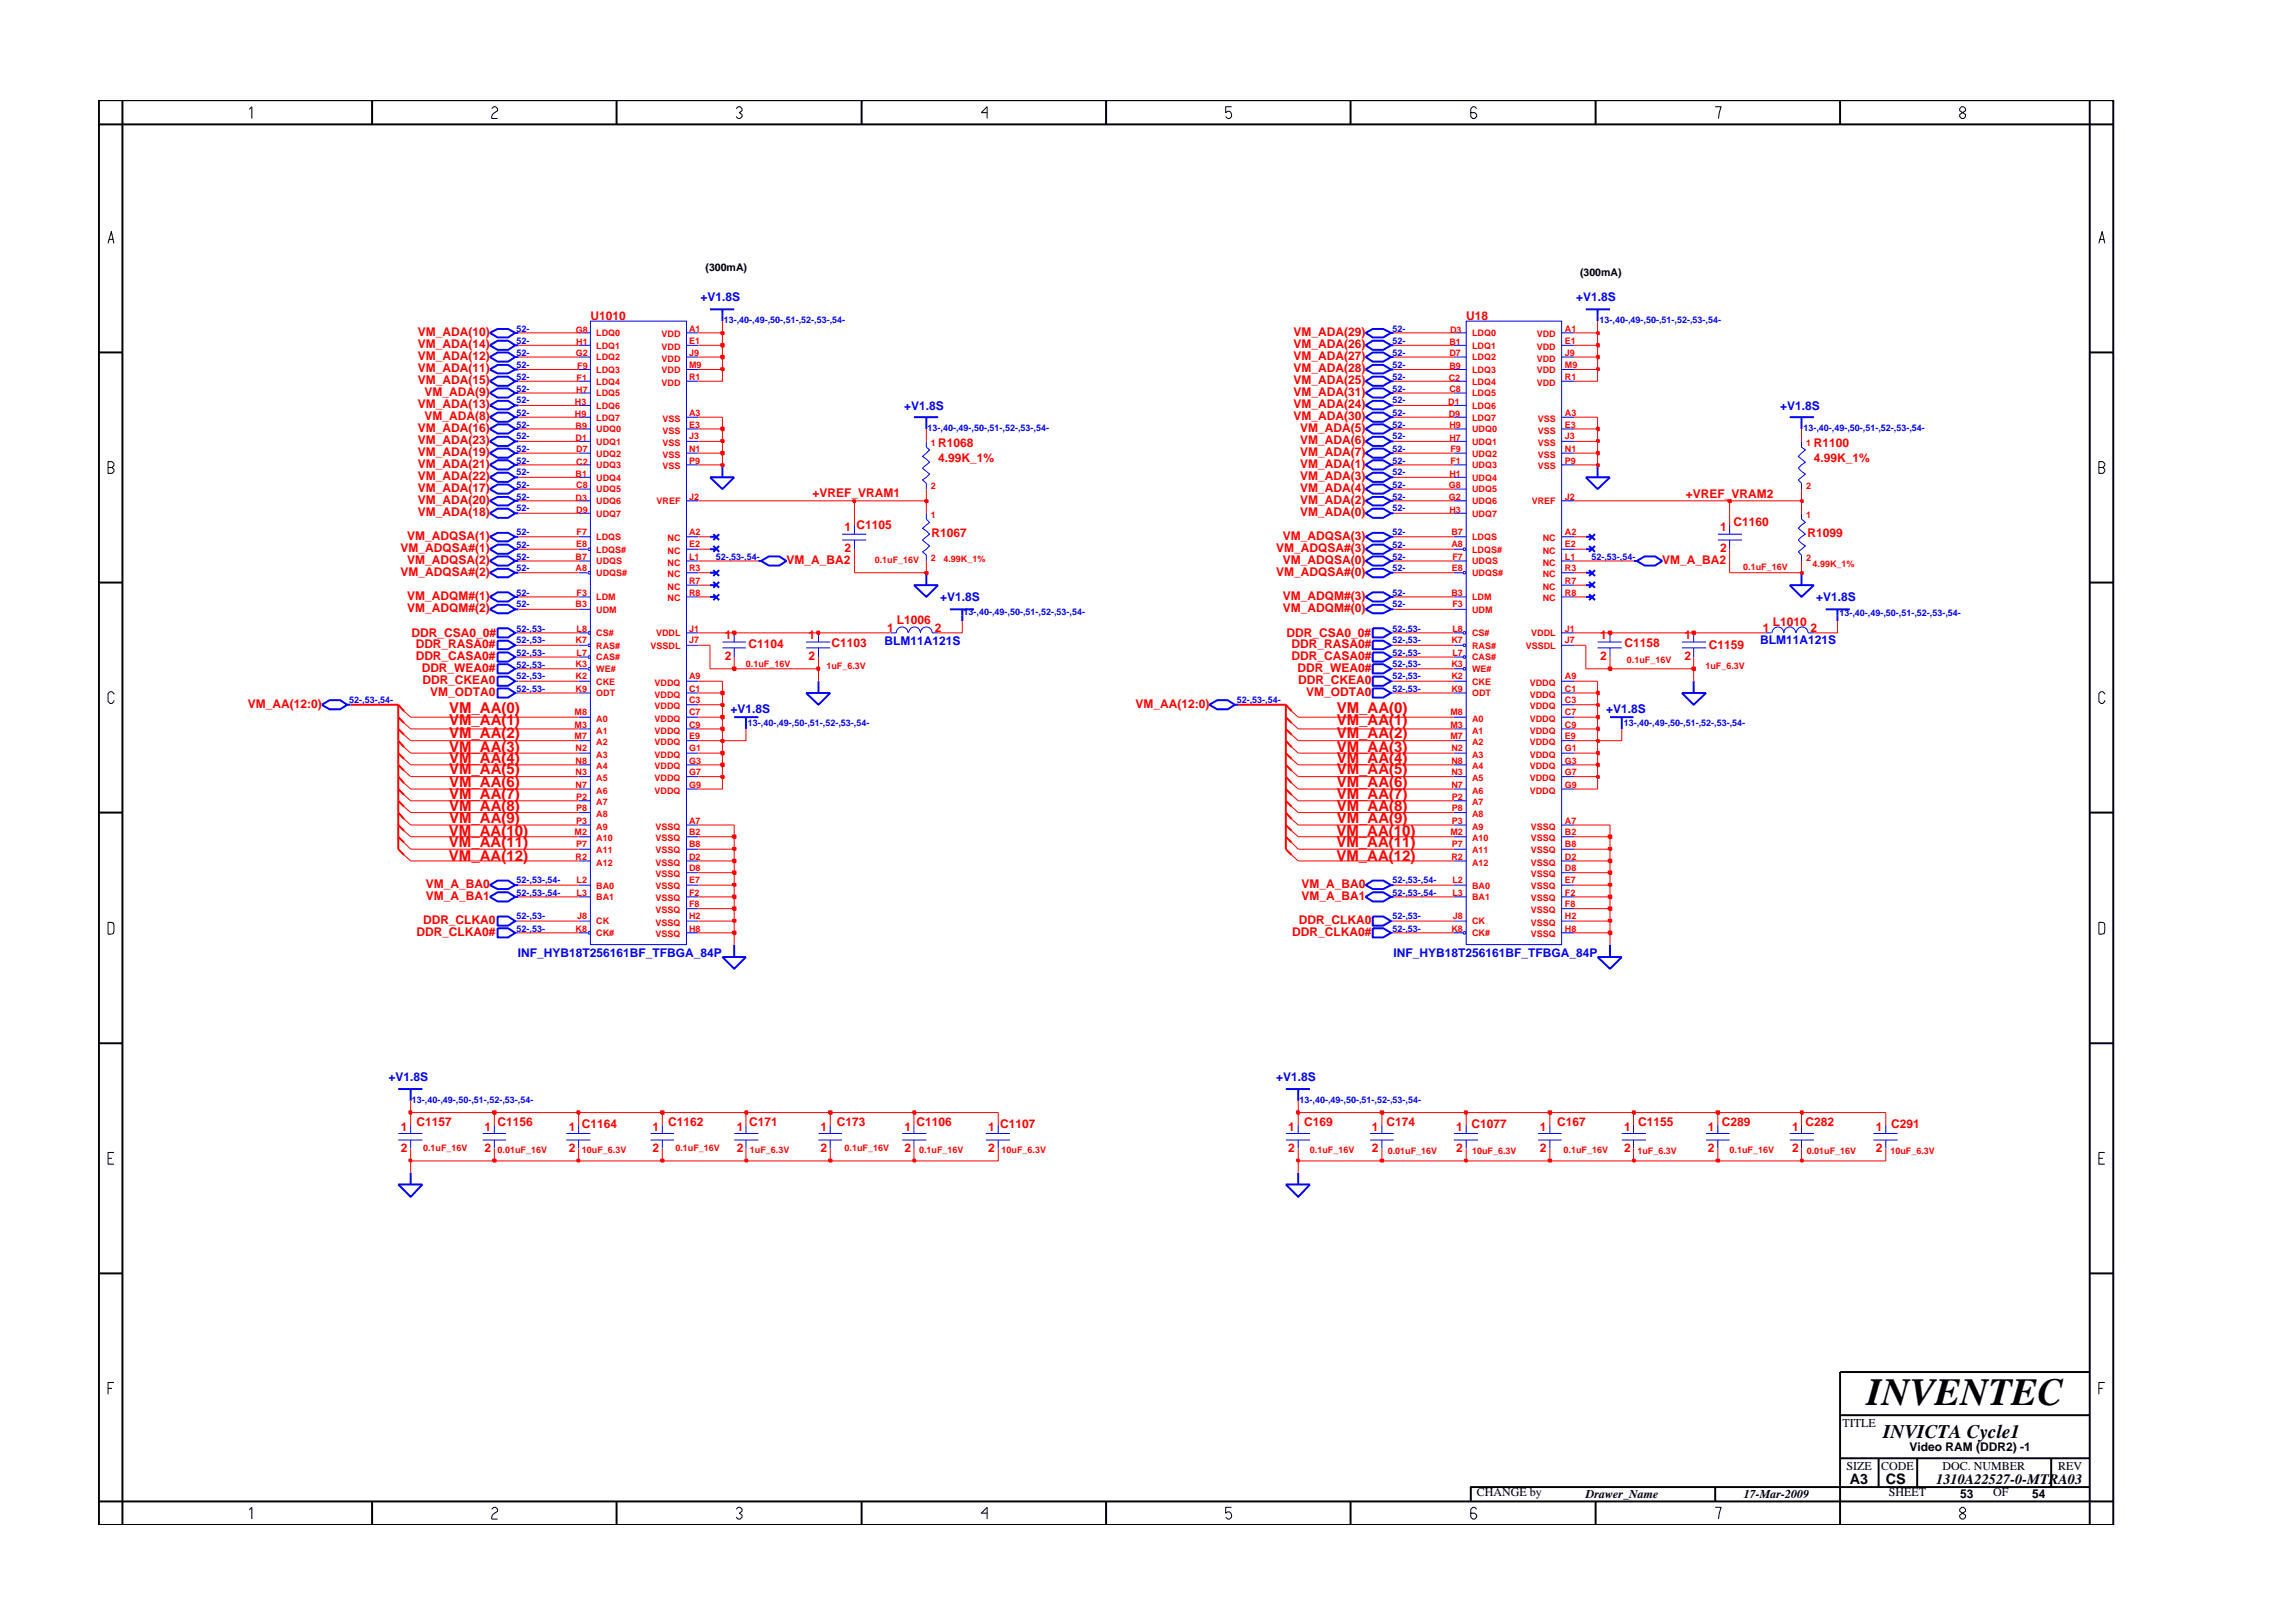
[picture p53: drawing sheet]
<svg xmlns="http://www.w3.org/2000/svg" width="297mm" height="210mm" viewBox="0 0 297 210" stroke-linecap="round" stroke-linejoin="round" font-family="sans-serif">
<defs><g id="words">
<text font-size="5" x="241.8" y="182">INVENTEC</text>
<text font-size="2.5" x="244" y="186.3">INVICTA Cycle1</text>
<g font-size="1.9" fill="#f00">
<text x="58.2" y="94">VM_AA(1)</text>
<text x="58.2" y="95.7">VM_AA(2)</text>
<text x="58.2" y="92.4">VM_AA(0)</text>
<text x="173.2" y="94">VM_AA(1)</text>
<text x="173.2" y="95.7">VM_AA(2)</text>
<text x="173.2" y="92.4">VM_AA(0)</text>
<text x="58.2" y="97.4">VM_AA(3)</text>
<text x="58.2" y="98.9">VM_AA(4)</text>
<text x="58.2" y="100.2">VM_AA(5)</text>
<text x="58.2" y="101.9">VM_AA(6)</text>
<text x="173.2" y="101.9">VM_AA(6)</text>
<text x="173.2" y="97.4">VM_AA(3)</text>
<text x="173.2" y="98.9">VM_AA(4)</text>
<text x="173.2" y="100.2">VM_AA(5)</text>
<text x="58.2" y="103.5">VM_AA(7)</text>
<text x="58.2" y="105.1">VM_AA(8)</text>
<text x="58.2" y="106.7">VM_AA(9)</text>
<text x="173.2" y="103.5">VM_AA(7)</text>
<text x="173.2" y="105.1">VM_AA(8)</text>
<text x="173.2" y="106.7">VM_AA(9)</text>
<text x="58.1" y="108.3">VM_AA(10)</text>
<text x="58.1" y="109.7">VM_AA(11)</text>
<text x="58.1" y="111.5">VM_AA(12)</text>
<text x="173.1" y="108.3">VM_AA(10)</text>
<text x="173.1" y="109.7">VM_AA(11)</text>
<text x="173.1" y="111.5">VM_AA(12)</text>
</g>
<g font-size="1.9">
<text x="239.6" y="192.2">A3</text>
<text x="244.3" y="192.3">CS</text>
<text x="250.8" y="192.2">1310A22527-0-MTRA03</text>
</g>
<g font-size="1.6" fill="#f00">
<text x="76.5" y="41.4">U1010</text>
<text x="189.9" y="41.4">U18</text>
<text x="54.1" y="45.1">VM_ADA(14)</text>
<text x="54.1" y="43.5">VM_ADA(10)</text>
<text x="54.1" y="46.7">VM_ADA(12)</text>
<text x="167.6" y="45.1">VM_ADA(26)</text>
<text x="167.6" y="43.5">VM_ADA(29)</text>
<text x="167.6" y="46.7">VM_ADA(27)</text>
<text x="54.1" y="48.2">VM_ADA(11)</text>
<text x="54.1" y="49.8">VM_ADA(15)</text>
<text x="54.1" y="52.8">VM_ADA(13)</text>
<text x="55" y="51.3">VM_ADA(9)</text>
<text x="167.6" y="48.2">VM_ADA(28)</text>
<text x="167.6" y="49.8">VM_ADA(25)</text>
<text x="167.6" y="52.8">VM_ADA(24)</text>
<text x="167.6" y="51.3">VM_ADA(31)</text>
<text x="54.1" y="56">VM_ADA(16)</text>
<text x="54.1" y="59.1">VM_ADA(19)</text>
<text x="54.1" y="57.5">VM_ADA(23)</text>
<text x="55" y="54.5">VM_ADA(8)</text>
<text x="121.5" y="57.9">R1068</text>
<text x="121.5" y="59.9">4.99K_1%</text>
<text x="167.6" y="54.5">VM_ADA(30)</text>
<text x="168.4" y="59.1">VM_ADA(7)</text>
<text x="168.4" y="57.5">VM_ADA(6)</text>
<text x="168.4" y="56">VM_ADA(5)</text>
<text x="235" y="59.9">4.99K_1%</text>
<text x="235" y="57.9">R1100</text>
<text x="54.1" y="62.2">VM_ADA(22)</text>
<text x="54.1" y="65.3">VM_ADA(20)</text>
<text x="54.1" y="63.8">VM_ADA(17)</text>
<text x="54.1" y="60.6">VM_ADA(21)</text>
<text x="105.3" y="64.4">+VREF_VRAM1</text>
<text x="168.4" y="65.3">VM_ADA(2)</text>
<text x="168.4" y="60.6">VM_ADA(1)</text>
<text x="168.4" y="62.2">VM_ADA(3)</text>
<text x="168.4" y="63.8">VM_ADA(4)</text>
<text x="218.4" y="64.5">+VREF_VRAM2</text>
<text x="51.9" y="71.5">VM_ADQSA#(1)</text>
<text x="52.7" y="70">VM_ADQSA(1)</text>
<text x="54.1" y="66.8">VM_ADA(18)</text>
<text x="109.4" y="68.8">1 C1105</text>
<text x="109.4" y="71.5">2</text>
<text x="120.7" y="69.5">R1067</text>
<text x="165.3" y="71.5">VM_ADQSA#(3)</text>
<text x="166.2" y="70">VM_ADQSA(3)</text>
<text x="168.4" y="66.8">VM_ADA(0)</text>
<text x="222.9" y="68.8">1</text>
<text x="222.9" y="71.5">2</text>
<text x="224.6" y="68.2">C1160</text>
<text x="234.1" y="69.5">R1099</text>
<text x="51.9" y="74.6">VM_ADQSA#(2)</text>
<text x="52.7" y="77.7">VM_ADQM#(1)</text>
<text x="52.7" y="73.1">VM_ADQSA(2)</text>
<text x="101.9" y="73.1">VM_A_BA2</text>
<text x="165.3" y="74.6">VM_ADQSA#(0)</text>
<text x="166.2" y="77.7">VM_ADQM#(3)</text>
<text x="166.2" y="73.1">VM_ADQSA(0)</text>
<text x="215.3" y="73.1">VM_A_BA2</text>
<text x="52.7" y="79.3">VM_ADQM#(2)</text>
<text x="53.3" y="82.5">DDR_CSA0_0#</text>
<text x="53.8" y="83.9">DDR_RASA0#</text>
<text x="93.9" y="82.7">1</text>
<text x="97" y="83.9">C1104</text>
<text x="104.7" y="82.7">1</text>
<text x="107.7" y="83.8">C1103</text>
<text x="114.9" y="81.8">1</text>
<text x="116.2" y="80.9">L1006</text>
<text x="121.1" y="81.8">2</text>
<text x="166.2" y="79.3">VM_ADQM#(0)</text>
<text x="166.7" y="82.5">DDR_CSA0_0#</text>
<text x="167.3" y="83.9">DDR_RASA0#</text>
<text x="207.3" y="82.7">1</text>
<text x="210.4" y="83.8">C1158</text>
<text x="218.2" y="82.7">1</text>
<text x="228.4" y="81.8">1</text>
<text x="229.6" y="81.1">L1010</text>
<text x="234.6" y="81.8">2</text>
<text x="53.8" y="85.5">DDR_CASA0#</text>
<text x="54.6" y="87.1">DDR_WEA0#</text>
<text x="54.7" y="88.6">DDR_CKEA0</text>
<text x="93.9" y="85.5">2</text>
<text x="104.7" y="85.5">2</text>
<text x="167.3" y="85.5">DDR_CASA0#</text>
<text x="168.1" y="87.1">DDR_WEA0#</text>
<text x="168.2" y="88.6">DDR_CKEA0</text>
<text x="207.3" y="85.5">2</text>
<text x="218.2" y="85.5">2</text>
<text x="221.3" y="84">C1159</text>
<text x="32.1" y="91.7">VM_AA(12:0)</text>
<text x="55.7" y="90.2">VM_ODTA0</text>
<text x="147.1" y="91.7">VM_AA(12:0)</text>
<text x="169.2" y="90.2">VM_ODTA0</text>
<text x="54.8" y="119.7">DDR_CLKA0</text>
<text x="55.2" y="115">VM_A_BA0</text>
<text x="55.2" y="116.6">VM_A_BA1</text>
<text x="168.3" y="119.7">DDR_CLKA0</text>
<text x="168.6" y="115">VM_A_BA0</text>
<text x="168.6" y="116.6">VM_A_BA1</text>
<text x="53.9" y="121.3">DDR_CLKA0#</text>
<text x="167.4" y="121.3">DDR_CLKA0#</text>
<text x="51.9" y="146.5">1</text>
<text x="51.9" y="149.2">2</text>
<text x="54" y="145.9">C1157</text>
<text x="62.7" y="146.5">1</text>
<text x="62.7" y="149.2">2</text>
<text x="64.5" y="145.9">C1156</text>
<text x="73.7" y="146.5">1 C1164</text>
<text x="73.7" y="149.2">2</text>
<text x="84.5" y="146.5">1</text>
<text x="84.5" y="149.2">2</text>
<text x="86.6" y="145.9">C1162</text>
<text x="95.4" y="149.2">2</text>
<text x="95.4" y="146.5">1</text>
<text x="97.1" y="145.9">C171</text>
<text x="106.3" y="146.5">1</text>
<text x="106.3" y="149.2">2</text>
<text x="108.4" y="145.9">C173</text>
<text x="117.2" y="146.5">1</text>
<text x="117.2" y="149.2">2</text>
<text x="118.7" y="145.9">C1106</text>
<text x="128" y="146.5">1 C1107</text>
<text x="128" y="149.2">2</text>
<text x="166.9" y="149.2">2</text>
<text x="166.9" y="146.5">1</text>
<text x="168.9" y="145.9">C169</text>
<text x="177.7" y="146.5">1</text>
<text x="177.7" y="149.2">2</text>
<text x="179.6" y="145.9">C174</text>
<text x="188.6" y="146.5">1</text>
<text x="188.6" y="149.2">2</text>
<text x="190.6" y="146.2">C1077</text>
<text x="199.5" y="146.5">1</text>
<text x="199.5" y="149.2">2</text>
<text x="201.7" y="145.9">C167</text>
<text x="210.4" y="146.5">1</text>
<text x="210.4" y="149.2">2</text>
<text x="212.2" y="145.9">C1155</text>
<text x="221.2" y="146.5">1</text>
<text x="221.2" y="149.2">2</text>
<text x="223" y="145.9">C289</text>
<text x="232.2" y="149.2">2</text>
<text x="232.2" y="146.5">1</text>
<text x="233.9" y="145.9">C282</text>
<text x="243" y="146.5">1</text>
<text x="243" y="149.2">2</text>
<text x="245" y="146.2">C291</text>
</g>
<g font-size="1.6" fill="#00f">
<text x="90.7" y="39">+V1.8S</text>
<text x="204.2" y="39">+V1.8S</text>
<text x="117.1" y="53.1">+V1.8S</text>
<text x="230.6" y="53.1">+V1.8S</text>
<text x="121.8" y="77.9">+V1.8S</text>
<text x="235.3" y="77.9">+V1.8S</text>
<text x="114.6" y="83.5">BLM11A121S</text>
<text x="228" y="83.4">BLM11A121S</text>
<text x="94.6" y="92.4">+V1.8S</text>
<text x="208.1" y="92.4">+V1.8S</text>
<text x="67.1" y="124">INF_HYB18T256161BF_TFBGA_84P</text>
<text x="180.5" y="124">INF_HYB18T256161BF_TFBGA_84P</text>
<text x="50.3" y="140.1">+V1.8S</text>
<text x="165.3" y="140.1">+V1.8S</text>
</g>
<g font-size="1.6">
<text x="238.7" y="184.8">TITLE</text>
<text x="239.2" y="190.4">SIZE</text>
<text x="243.7" y="190.4">CODE</text>
<text x="247.4" y="188">Video RAM (DDR2) -1</text>
<text x="251.6" y="190.4">DOC. NUMBER</text>
<text x="266.6" y="190.4">REV</text>
<text x="191.3" y="193.9">CHANGE by</text>
<text x="205.4" y="194.1">Drawer_Name</text>
<text x="225.9" y="194.1">17-Mar-2009</text>
<text x="244.7" y="193.9">SHEET</text>
<text x="253.9" y="194.1">53</text>
<text x="258.2" y="193.9">OF</text>
<text x="263.3" y="194.1">54</text>
</g>
<g font-size="1.4">
<text x="91.4" y="35.2">(300mA)</text>
<text x="204.7" y="35.8">(300mA)</text>
</g>
<g font-size="1.2" fill="#00f">
<text x="93.8" y="41.9">13-,40-,49-,50-,51-,52-,53-,54-</text>
<text x="207.2" y="41.9">13-,40-,49-,50-,51-,52-,53-,54-</text>
<text x="66.9" y="43">52-</text>
<text x="66.9" y="44.6">52-</text>
<text x="66.9" y="46.1">52-</text>
<text x="66.9" y="47.6">52-</text>
<text x="180.4" y="47.6">52-</text>
<text x="180.4" y="44.6">52-</text>
<text x="180.4" y="43">52-</text>
<text x="180.4" y="46.1">52-</text>
<text x="66.9" y="50.7">52-</text>
<text x="66.9" y="53.9">52-</text>
<text x="66.9" y="52.3">52-</text>
<text x="66.9" y="49.2">52-</text>
<text x="180.4" y="49.2">52-</text>
<text x="180.4" y="52.3">52-</text>
<text x="180.4" y="50.7">52-</text>
<text x="180.4" y="53.9">52-</text>
<text x="66.9" y="56.9">52-</text>
<text x="66.9" y="58.5">52-</text>
<text x="66.9" y="55.4">52-</text>
<text x="120.2" y="55.9">13-,40-,49-,50-,51-,52-,53-,54-</text>
<text x="180.4" y="58.5">52-</text>
<text x="180.4" y="55.4">52-</text>
<text x="180.4" y="56.9">52-</text>
<text x="233.6" y="55.9">13-,40-,49-,50-,51-,52-,53-,54-</text>
<text x="66.9" y="64.7">52-</text>
<text x="66.9" y="61.6">52-</text>
<text x="66.9" y="63.2">52-</text>
<text x="66.9" y="60.1">52-</text>
<text x="180.4" y="60.1">52-</text>
<text x="180.4" y="61.6">52-</text>
<text x="180.4" y="63.2">52-</text>
<text x="180.4" y="64.7">52-</text>
<text x="66.9" y="66.2">52-</text>
<text x="66.9" y="71">52-</text>
<text x="66.9" y="69.4">52-</text>
<text x="180.4" y="66.2">52-</text>
<text x="180.4" y="69.4">52-</text>
<text x="180.4" y="71">52-</text>
<text x="66.9" y="77.2">52-</text>
<text x="66.9" y="72.5">52-</text>
<text x="66.9" y="74">52-</text>
<text x="92.7" y="72.5">52-,53-,54-</text>
<text x="180.4" y="72.5">52-</text>
<text x="180.4" y="74">52-</text>
<text x="180.4" y="77.2">52-</text>
<text x="206.2" y="72.5">52-,53-,54-</text>
<text x="66.9" y="78.7">52-</text>
<text x="66.9" y="83.3">52-,53-</text>
<text x="66.9" y="81.8">52-,53-</text>
<text x="124.8" y="79.7">13-,40-,49-,50-,51-,52-,53-,54-</text>
<text x="180.4" y="78.7">52-</text>
<text x="180.4" y="81.8">52-,53-</text>
<text x="180.4" y="83.3">52-,53-</text>
<text x="238.3" y="79.8">13-,40-,49-,50-,51-,52-,53-,54-</text>
<text x="66.9" y="89.6">52-,53-</text>
<text x="66.9" y="86.5">52-,53-</text>
<text x="66.9" y="88">52-,53-</text>
<text x="66.9" y="84.9">52-,53-</text>
<text x="180.4" y="84.9">52-,53-</text>
<text x="180.4" y="86.5">52-,53-</text>
<text x="180.4" y="89.6">52-,53-</text>
<text x="180.4" y="88">52-,53-</text>
<text x="45.2" y="91.1">52-,53-,54-</text>
<text x="96.9" y="94">13-,40-,49-,50-,51-,52-,53-,54-</text>
<text x="160.2" y="91.1">52-,53-,54-</text>
<text x="210.3" y="94">13-,40-,49-,50-,51-,52-,53-,54-</text>
<text x="66.9" y="114.4">52-,53-,54-</text>
<text x="66.9" y="116">52-,53-,54-</text>
<text x="66.9" y="119.1">52-,53-</text>
<text x="180.4" y="119.1">52-,53-</text>
<text x="180.4" y="114.4">52-,53-,54-</text>
<text x="180.4" y="116">52-,53-,54-</text>
<text x="66.9" y="120.7">52-,53-</text>
<text x="180.4" y="120.7">52-,53-</text>
<text x="53.4" y="142.9">13-,40-,49-,50-,51-,52-,53-,54-</text>
<text x="168.3" y="142.9">13-,40-,49-,50-,51-,52-,53-,54-</text>
</g>
<g font-size="1.2" fill="#f00">
<text x="74.6" y="43.1">G8</text>
<text x="74.6" y="46.2">G2</text>
<text x="74.7" y="44.6">H1</text>
<text x="74.8" y="47.8">F9</text>
<text x="77.2" y="43.6">LDQ0</text>
<text x="77.2" y="45.2">LDQ1</text>
<text x="77.2" y="46.7">LDQ2</text>
<text x="85.7" y="43.7">VDD</text>
<text x="85.7" y="46.8">VDD</text>
<text x="85.7" y="45.3">VDD</text>
<text x="89.3" y="47.6">M9</text>
<text x="89.3" y="46.1">J9</text>
<text x="89.3" y="44.6">E1</text>
<text x="89.3" y="43">A1</text>
<text x="187.8" y="44.6">B1</text>
<text x="187.8" y="46.2">D7</text>
<text x="187.8" y="47.8">B9</text>
<text x="187.9" y="43.1">D3</text>
<text x="190.7" y="43.6">LDQ0</text>
<text x="190.7" y="45.2">LDQ1</text>
<text x="190.7" y="46.7">LDQ2</text>
<text x="199.1" y="46.8">VDD</text>
<text x="199.1" y="45.3">VDD</text>
<text x="199.1" y="43.7">VDD</text>
<text x="202.7" y="47.6">M9</text>
<text x="202.7" y="46.1">J9</text>
<text x="202.7" y="44.6">E1</text>
<text x="202.7" y="43">A1</text>
<text x="74.5" y="52.4">H3</text>
<text x="74.5" y="54">H9</text>
<text x="74.7" y="50.9">H7</text>
<text x="74.7" y="49.3">F1</text>
<text x="77.2" y="48.3">LDQ3</text>
<text x="77.2" y="49.8">LDQ4</text>
<text x="77.2" y="51.4">LDQ5</text>
<text x="77.2" y="53">LDQ6</text>
<text x="85.7" y="50">VDD</text>
<text x="85.7" y="48.4">VDD</text>
<text x="89.3" y="49.2">R1</text>
<text x="89.3" y="53.9">A3</text>
<text x="187.6" y="52.4">D1</text>
<text x="187.7" y="54">D9</text>
<text x="187.7" y="49.3">C2</text>
<text x="187.8" y="50.8">C8</text>
<text x="190.7" y="51.4">LDQ5</text>
<text x="190.7" y="53">LDQ6</text>
<text x="190.7" y="48.3">LDQ3</text>
<text x="190.7" y="49.8">LDQ4</text>
<text x="199.1" y="50">VDD</text>
<text x="199.1" y="48.4">VDD</text>
<text x="202.7" y="49.2">R1</text>
<text x="202.7" y="53.9">A3</text>
<text x="74.6" y="55.6">B9</text>
<text x="74.6" y="57.1">D1</text>
<text x="74.7" y="58.6">D7</text>
<text x="77.2" y="56">UDQ0</text>
<text x="77.2" y="57.6">UDQ1</text>
<text x="77.2" y="59.1">UDQ2</text>
<text x="77.2" y="54.5">LDQ7</text>
<text x="85.8" y="59.3">VSS</text>
<text x="85.8" y="57.8">VSS</text>
<text x="85.8" y="56.2">VSS</text>
<text x="85.8" y="54.6">VSS</text>
<text x="89.3" y="58.5">N1</text>
<text x="89.3" y="56.9">J3</text>
<text x="89.3" y="55.4">E3</text>
<text x="120.6" y="57.8">1</text>
<text x="187.8" y="55.5">H9</text>
<text x="187.8" y="57.1">H7</text>
<text x="187.9" y="58.6">F9</text>
<text x="190.7" y="56">UDQ0</text>
<text x="190.7" y="57.6">UDQ1</text>
<text x="190.7" y="59.1">UDQ2</text>
<text x="190.7" y="54.5">LDQ7</text>
<text x="199.2" y="59.3">VSS</text>
<text x="199.2" y="57.8">VSS</text>
<text x="199.2" y="56.2">VSS</text>
<text x="199.2" y="54.6">VSS</text>
<text x="202.7" y="58.5">N1</text>
<text x="202.7" y="56.9">J3</text>
<text x="202.7" y="55.4">E3</text>
<text x="234" y="57.8">1</text>
<text x="74.6" y="61.8">B1</text>
<text x="74.6" y="64.9">D3</text>
<text x="74.7" y="60.2">C2</text>
<text x="74.7" y="63.3">C8</text>
<text x="77.2" y="60.7">UDQ3</text>
<text x="77.2" y="62.3">UDQ4</text>
<text x="77.2" y="63.8">UDQ5</text>
<text x="77.2" y="65.3">UDQ6</text>
<text x="85.1" y="65.3">VREF</text>
<text x="85.8" y="60.8">VSS</text>
<text x="89.3" y="64.7">J2</text>
<text x="89.3" y="60.1">P9</text>
<text x="120.6" y="63.4">2</text>
<text x="187.7" y="63.3">G8</text>
<text x="187.7" y="64.8">G2</text>
<text x="187.8" y="61.8">H1</text>
<text x="187.9" y="60.1">F1</text>
<text x="190.7" y="60.7">UDQ3</text>
<text x="190.7" y="62.3">UDQ4</text>
<text x="190.7" y="63.8">UDQ5</text>
<text x="190.7" y="65.3">UDQ6</text>
<text x="198.4" y="65.3">VREF</text>
<text x="199.2" y="60.8">VSS</text>
<text x="202.7" y="64.7">J2</text>
<text x="202.7" y="60.1">P9</text>
<text x="234" y="63.4">2</text>
<text x="74.6" y="70.9">E8</text>
<text x="74.7" y="66.4">D9</text>
<text x="74.7" y="69.4">F7</text>
<text x="77.2" y="66.9">UDQ7</text>
<text x="77.2" y="70">LDQS</text>
<text x="77.2" y="71.6">LDQS#</text>
<text x="86.5" y="71.7">NC</text>
<text x="86.5" y="70.1">NC</text>
<text x="89.3" y="70.9">E2</text>
<text x="89.3" y="69.4">A2</text>
<text x="120.6" y="67.1">1</text>
<text x="187.8" y="66.4">H3</text>
<text x="188" y="69.4">B7</text>
<text x="188" y="70.9">A8</text>
<text x="190.7" y="66.9">UDQ7</text>
<text x="190.7" y="70">LDQS</text>
<text x="190.7" y="71.6">LDQS#</text>
<text x="199.9" y="71.7">NC</text>
<text x="199.9" y="70.1">NC</text>
<text x="202.7" y="70.9">E2</text>
<text x="202.7" y="69.4">A2</text>
<text x="234" y="67.1">1</text>
<text x="74.6" y="72.5">B7</text>
<text x="74.6" y="74">A8</text>
<text x="74.7" y="77.2">F3</text>
<text x="77.2" y="73.1">UDQS</text>
<text x="77.2" y="74.6">UDQS#</text>
<text x="77.2" y="77.8">LDM</text>
<text x="86.5" y="74.8">NC</text>
<text x="86.5" y="76.4">NC</text>
<text x="86.5" y="77.9">NC</text>
<text x="86.5" y="73.3">NC</text>
<text x="89.3" y="74">R3</text>
<text x="89.3" y="75.6">R7</text>
<text x="89.3" y="77.2">R8</text>
<text x="89.3" y="72.5">L1</text>
<text x="113.3" y="73">0.1uF_16V</text>
<text x="120.6" y="72.7">2</text>
<text x="122.2" y="72.8">4.99K_1%</text>
<text x="188" y="77.2">B3</text>
<text x="188.1" y="74">E8</text>
<text x="188.2" y="72.5">F7</text>
<text x="190.7" y="74.6">UDQS#</text>
<text x="190.7" y="73.1">UDQS</text>
<text x="190.7" y="77.8">LDM</text>
<text x="199.9" y="74.8">NC</text>
<text x="199.9" y="76.4">NC</text>
<text x="199.9" y="73.3">NC</text>
<text x="199.9" y="77.9">NC</text>
<text x="202.7" y="74">R3</text>
<text x="202.7" y="75.6">R7</text>
<text x="202.7" y="77.2">R8</text>
<text x="202.7" y="72.5">L1</text>
<text x="225.8" y="73.8">0.1uF_16V</text>
<text x="234" y="72.7">2</text>
<text x="234.8" y="73.4">4.99K_1%</text>
<text x="74.6" y="83.3">K7</text>
<text x="74.6" y="78.7">B3</text>
<text x="74.7" y="81.8">L8</text>
<text x="77.2" y="79.4">UDM</text>
<text x="77.2" y="82.4">CS#</text>
<text x="85" y="82.4">VDDL</text>
<text x="89.3" y="81.8">J1</text>
<text x="89.3" y="83.3">J7</text>
<text x="188" y="83.3">K7</text>
<text x="188.2" y="78.7">F3</text>
<text x="188.2" y="81.8">L8</text>
<text x="190.7" y="79.4">UDM</text>
<text x="190.7" y="82.4">CS#</text>
<text x="198.4" y="82.4">VDDL</text>
<text x="202.7" y="81.8">J1</text>
<text x="202.7" y="83.3">J7</text>
<text x="74.6" y="89.6">K9</text>
<text x="74.6" y="88">K2</text>
<text x="74.6" y="86.5">K3</text>
<text x="74.7" y="84.9">L7</text>
<text x="77.2" y="87.1">WE#</text>
<text x="77.2" y="84">RAS#</text>
<text x="77.2" y="85.6">CAS#</text>
<text x="77.2" y="88.7">CKE</text>
<text x="84.3" y="84">VSSDL</text>
<text x="84.8" y="88.8">VDDQ</text>
<text x="89.3" y="88">A9</text>
<text x="89.3" y="89.6">C1</text>
<text x="96.6" y="86.4">0.1uF_16V</text>
<text x="107" y="86.6">1uF_6.3V</text>
<text x="188" y="86.5">K3</text>
<text x="188" y="89.6">K9</text>
<text x="188" y="88">K2</text>
<text x="188.2" y="84.9">L7</text>
<text x="190.7" y="87.1">WE#</text>
<text x="190.7" y="84">RAS#</text>
<text x="190.7" y="85.6">CAS#</text>
<text x="190.7" y="88.7">CKE</text>
<text x="197.6" y="84">VSSDL</text>
<text x="198.2" y="88.8">VDDQ</text>
<text x="202.7" y="89.6">C1</text>
<text x="202.7" y="88">A9</text>
<text x="210.8" y="85.9">0.1uF_16V</text>
<text x="220.9" y="86.6">1uF_6.3V</text>
<text x="74.4" y="94.3">M3</text>
<text x="74.4" y="95.8">M7</text>
<text x="74.4" y="92.7">M8</text>
<text x="77.2" y="90.2">ODT</text>
<text x="77.2" y="95">A1</text>
<text x="77.2" y="93.5">A0</text>
<text x="84.8" y="95">VDDQ</text>
<text x="84.8" y="90.4">VDDQ</text>
<text x="84.8" y="91.9">VDDQ</text>
<text x="84.8" y="93.5">VDDQ</text>
<text x="89.3" y="95.8">E9</text>
<text x="89.3" y="92.7">C7</text>
<text x="89.3" y="94.3">C9</text>
<text x="89.3" y="91.1">C3</text>
<text x="187.9" y="94.3">M3</text>
<text x="187.9" y="95.8">M7</text>
<text x="187.9" y="92.7">M8</text>
<text x="190.7" y="90.2">ODT</text>
<text x="190.7" y="95">A1</text>
<text x="190.7" y="93.5">A0</text>
<text x="198.2" y="90.4">VDDQ</text>
<text x="198.2" y="91.9">VDDQ</text>
<text x="198.2" y="93.5">VDDQ</text>
<text x="198.2" y="95">VDDQ</text>
<text x="202.7" y="95.8">E9</text>
<text x="202.7" y="91.1">C3</text>
<text x="202.7" y="92.7">C7</text>
<text x="202.7" y="94.3">C9</text>
<text x="74.6" y="98.9">N8</text>
<text x="74.6" y="97.3">N2</text>
<text x="74.6" y="100.4">N3</text>
<text x="77.2" y="99.7">A4</text>
<text x="77.2" y="96.5">A2</text>
<text x="77.2" y="98.2">A3</text>
<text x="77.2" y="101.2">A5</text>
<text x="84.8" y="99.7">VDDQ</text>
<text x="84.8" y="101.2">VDDQ</text>
<text x="84.8" y="96.5">VDDQ</text>
<text x="84.8" y="98.2">VDDQ</text>
<text x="89.3" y="98.9">G3</text>
<text x="89.3" y="100.4">G7</text>
<text x="89.3" y="97.3">G1</text>
<text x="188" y="97.3">N2</text>
<text x="188" y="100.4">N3</text>
<text x="188" y="98.9">N8</text>
<text x="190.7" y="98.2">A3</text>
<text x="190.7" y="101.2">A5</text>
<text x="190.7" y="99.7">A4</text>
<text x="190.7" y="96.5">A2</text>
<text x="198.2" y="98.2">VDDQ</text>
<text x="198.2" y="99.7">VDDQ</text>
<text x="198.2" y="101.2">VDDQ</text>
<text x="198.2" y="96.5">VDDQ</text>
<text x="202.7" y="97.3">G1</text>
<text x="202.7" y="98.9">G3</text>
<text x="202.7" y="100.4">G7</text>
<text x="74.6" y="102.1">N7</text>
<text x="74.6" y="103.6">P2</text>
<text x="74.6" y="106.7">P3</text>
<text x="74.6" y="105.1">P8</text>
<text x="77.2" y="102.8">A6</text>
<text x="77.2" y="104.3">A7</text>
<text x="77.2" y="107.5">A9</text>
<text x="77.2" y="105.9">A8</text>
<text x="84.8" y="102.8">VDDQ</text>
<text x="84.9" y="107.5">VSSQ</text>
<text x="89.3" y="102.1">G9</text>
<text x="89.3" y="106.7">A7</text>
<text x="188" y="102.1">N7</text>
<text x="188.1" y="105.1">P8</text>
<text x="188.1" y="103.6">P2</text>
<text x="188.1" y="106.7">P3</text>
<text x="190.7" y="105.9">A8</text>
<text x="190.7" y="102.8">A6</text>
<text x="190.7" y="104.3">A7</text>
<text x="190.7" y="107.5">A9</text>
<text x="198.2" y="102.8">VDDQ</text>
<text x="198.3" y="107.5">VSSQ</text>
<text x="202.7" y="102.1">G9</text>
<text x="202.7" y="106.7">A7</text>
<text x="74.4" y="108.2">M2</text>
<text x="74.6" y="111.4">R2</text>
<text x="74.6" y="109.8">P7</text>
<text x="77.2" y="112.1">A12</text>
<text x="77.2" y="110.5">A11</text>
<text x="77.2" y="109">A10</text>
<text x="84.9" y="112.1">VSSQ</text>
<text x="84.9" y="113.7">VSSQ</text>
<text x="84.9" y="109">VSSQ</text>
<text x="84.9" y="110.5">VSSQ</text>
<text x="89.3" y="111.4">D2</text>
<text x="89.3" y="112.9">D8</text>
<text x="89.3" y="108.2">B2</text>
<text x="89.3" y="109.8">B8</text>
<text x="187.9" y="108.2">M2</text>
<text x="188" y="111.4">R2</text>
<text x="188.1" y="109.8">P7</text>
<text x="190.7" y="110.5">A11</text>
<text x="190.7" y="112.1">A12</text>
<text x="190.7" y="109">A10</text>
<text x="198.3" y="112.1">VSSQ</text>
<text x="198.3" y="113.7">VSSQ</text>
<text x="198.3" y="109">VSSQ</text>
<text x="198.3" y="110.5">VSSQ</text>
<text x="202.7" y="111.4">D2</text>
<text x="202.7" y="112.9">D8</text>
<text x="202.7" y="108.2">B2</text>
<text x="202.7" y="109.8">B8</text>
<text x="74.7" y="114.4">L2</text>
<text x="74.7" y="116">L3</text>
<text x="74.8" y="119.1">J8</text>
<text x="77.2" y="119.8">CK</text>
<text x="77.2" y="115.1">BA0</text>
<text x="77.2" y="116.6">BA1</text>
<text x="84.9" y="119.9">VSSQ</text>
<text x="84.9" y="115.2">VSSQ</text>
<text x="84.9" y="116.8">VSSQ</text>
<text x="84.9" y="118.3">VSSQ</text>
<text x="89.3" y="119.1">H2</text>
<text x="89.3" y="114.4">E7</text>
<text x="89.3" y="116">F2</text>
<text x="89.3" y="117.5">F8</text>
<text x="188.2" y="114.4">L2</text>
<text x="188.2" y="116">L3</text>
<text x="188.2" y="119.1">J8</text>
<text x="190.7" y="115.1">BA0</text>
<text x="190.7" y="116.6">BA1</text>
<text x="190.7" y="119.8">CK</text>
<text x="198.3" y="116.8">VSSQ</text>
<text x="198.3" y="118.3">VSSQ</text>
<text x="198.3" y="119.9">VSSQ</text>
<text x="198.3" y="115.2">VSSQ</text>
<text x="202.7" y="116">F2</text>
<text x="202.7" y="117.5">F8</text>
<text x="202.7" y="119.1">H2</text>
<text x="202.7" y="114.4">E7</text>
<text x="74.6" y="120.7">K8</text>
<text x="77.2" y="121.3">CK#</text>
<text x="84.9" y="121.4">VSSQ</text>
<text x="89.3" y="120.7">H8</text>
<text x="188" y="120.7">K8</text>
<text x="190.7" y="121.3">CK#</text>
<text x="198.3" y="121.4">VSSQ</text>
<text x="202.7" y="120.7">H8</text>
<text x="54.8" y="149.1">0.1uF_16V</text>
<text x="64.5" y="149.4">0.01uF_16V</text>
<text x="75.4" y="149.4">10uF_6.3V</text>
<text x="87.5" y="149.1">0.1uF_16V</text>
<text x="97.1" y="149.4">1uF_6.3V</text>
<text x="109.4" y="149.1">0.1uF_16V</text>
<text x="119.1" y="149.4">0.1uF_16V</text>
<text x="129.7" y="149.4">10uF_6.3V</text>
<text x="169.7" y="149.3">0.1uF_16V</text>
<text x="179.8" y="149.5">0.01uF_16V</text>
<text x="190.7" y="149.5">10uF_6.3V</text>
<text x="202.5" y="149.3">0.1uF_16V</text>
<text x="212.1" y="149.5">1uF_6.3V</text>
<text x="224.1" y="149.3">0.1uF_16V</text>
<text x="234" y="149.5">0.01uF_16V</text>
<text x="244.9" y="149.5">10uF_6.3V</text>
</g>
</g></defs>
<g fill="none" stroke="#00f" stroke-width=".13">
<path d="M75 44.7h1.5M75 47.9h1.5M75 50.9h1.5M75 54h1.5M75 57.2h1.5M75 43.1h1.5M75 46.3h1.5M75 49.4h1.5M75 52.5h1.5M75 55.6h1.5M75 58.7h1.5M76.5 41.6h12.4v80.8h-12.4z"/>
<path d="M88.9 43.1h1.6M88.9 44.7h1.6M88.9 47.9h1.6M88.9 55.6h1.6M88.9 57.2h1.6M88.9 46.3h1.6M88.9 49.4h1.6M88.9 54h1.6M88.9 58.7h1.6M120 57.2v.7l.4 .4-.9 .8 .9 .8-.9 .7 .9 .8-.9 .8 .5 .4v.8M188.3 43.1h1.6M188.3 46.3h1.6"/>
<path d="M188.3 49.4h1.6M188.3 52.5h1.6M188.3 55.6h1.6M188.3 58.7h1.6M188.3 44.7h1.6M188.3 47.9h1.6M188.3 50.9h1.6M188.3 54h1.6M188.3 57.2h1.6M189.9 41.6h12.4v80.8h-12.4zM202.3 46.3h1.6M202.3 49.4h1.6"/>
<path d="M202.3 54h1.6M202.3 58.7h1.6M202.3 43.1h1.6M202.3 44.7h1.6M202.3 47.9h1.6M202.3 55.6h1.6M202.3 57.2h1.6M233.4 57.2v.7l.5 .4-1 .8 1 .8-1 .7 1 .8-1 .8 .5 .4v.8M75 71.1h1.1M75 74.2h1.1M75 60.2h1.5M75 63.4h1.5"/>
<path d="M75 66.5h1.5M75 72.7h1.5M75 78.9h1.5M75 61.8h1.5M75 64.9h1.5M75 69.5h1.5M75 77.3h1.5M88.9 60.2h1.6M88.9 69.5h1.6M88.9 77.3h1.6M88.9 74.2h1.6M88.9 64.9h1.6"/>
<path d="M88.9 72.7h1.6M88.9 71.1h1.6M88.9 75.8h1.6M109.1 70h3.1M109.1 69.2h3.1M110.7 68v1.2M110.7 70v1.1M120 66.5v.8l.4 .4-.9 .7 .9 .8-.9 .8 .9 .7-.9 .8 .5 .4v.8M188.3 61.8h1.6M188.3 64.9h1.6M188.3 69.5h1.6M188.3 77.3h1.6"/>
<path d="M188.3 60.2h1.6M188.3 63.4h1.6M188.3 66.5h1.6M188.3 72.7h1.6M188.3 78.9h1.6M188.3 71.1h1.2M188.3 74.2h1.2M202.3 64.9h1.6M202.3 72.7h1.6M202.3 71.1h1.6M202.3 75.8h1.6M202.3 60.2h1.6"/>
<path d="M202.3 69.5h1.6M202.3 77.3h1.6M202.3 74.2h1.6M222.5 69.2h3.2M222.5 70h3.2M224.1 68v1.2M224.1 70v1.1M233.4 66.5v.8l.5 .4-1 .7 1 .8-1 .8 1 .7-1 .8 .5 .4v.8M66.7 85.1h.5M66.7 86.6h.5M66.7 83.6h.5M66.7 89.8h.5"/>
<path d="M66.7 82h.5M66.7 88.3h.5M75 85.1h1.1M75 86.6h1.1M75 83.6h1.1M75 82h1.1M75 94.4h1.5M75 96h1.5M75 99.1h1.5M75 88.3h1.5M75 92.9h1.5M75 97.6h1.5"/>
<path d="M75 89.8h1.5M88.9 82h1.6M88.9 88.3h1.6M88.9 92.9h1.6M88.9 96h1.6M88.9 99.1h1.6M88.9 83.6h1.6M88.9 89.8h1.6M88.9 91.3h1.6M88.9 94.4h1.6M88.9 97.6h1.6M93.6 83.2h3"/>
<path d="M93.6 83.9h3M95.1 82v1.2M95.1 83.9v1.2M104.4 83.9h3.2M104.4 83.2h3.2M106 82v1.2M106 83.9v1.2M115.3 82h.8a.76 .76 0 0 1 .8-.8 .76 .76 0 0 1 .7 .8M117.7 82a.76 .76 0 0 1 .8-.8 .76 .76 0 0 1 .7 .8 .76 .76 0 0 1 .8-.8 .76 .76 0 0 1 .8 .8h.7M180.2 85.1h.3M180.2 86.6h.3M180.2 83.6h.3"/>
<path d="M180.2 89.8h.3M180.2 82h.3M180.2 88.3h.3M188.3 85.1h1.2M188.3 86.6h1.2M188.3 83.6h1.2M188.3 82h1.2M188.3 89.8h1.6M188.3 88.3h1.6M188.3 92.9h1.6M188.3 97.6h1.6M188.3 94.4h1.6"/>
<path d="M188.3 96h1.6M188.3 99.1h1.6M202.3 83.6h1.6M202.3 89.8h1.6M202.3 91.3h1.6M202.3 94.4h1.6M202.3 97.6h1.6M202.3 82h1.6M202.3 88.3h1.6M202.3 92.9h1.6M202.3 96h1.6M202.3 99.1h1.6"/>
<path d="M207 83.9h3.1M207 83.2h3.1M208.6 82v1.2M208.6 83.9v1.2M217.9 83.2h3.1M217.9 83.9h3.1M219.4 82v1.2M219.4 83.9v1.2M228.7 82h.8M229.6 82a.76 .76 0 0 1 .7-.8 .76 .76 0 0 1 .8 .8 .76 .76 0 0 1 .7-.8 .76 .76 0 0 1 .8 .8M232.7 82a.76 .76 0 0 1 .8-.8 .76 .76 0 0 1 .7 .8h.8M66.7 119.3h.5"/>
<path d="M75 102.2h1.5M75 108.4h1.5M75 111.5h1.5M75 105.3h1.5M75 100.6h1.5M75 106.9h1.5M75 110h1.5M75 103.7h1.5M75 114.7h1.5M75 119.3h1.5M75 116.2h1.5M88.9 114.7h1.6"/>
<path d="M88.9 102.2h1.6M88.9 106.9h1.6M88.9 111.5h1.6M88.9 117.7h1.6M88.9 116.2h1.6M88.9 119.3h1.6M88.9 100.6h1.6M88.9 108.4h1.6M88.9 110h1.6M88.9 113.1h1.6M180.2 119.3h.3M188.3 116.2h1.6"/>
<path d="M188.3 100.6h1.6M188.3 106.9h1.6M188.3 110h1.6M188.3 103.7h1.6M188.3 114.7h1.6M188.3 119.3h1.6M188.3 102.2h1.6M188.3 108.4h1.6M188.3 111.5h1.6M188.3 105.3h1.6M202.3 116.2h1.6M202.3 119.3h1.6"/>
<path d="M202.3 100.6h1.6M202.3 108.4h1.6M202.3 110h1.6M202.3 113.1h1.6M202.3 114.7h1.6M202.3 102.2h1.6M202.3 106.9h1.6M202.3 111.5h1.6M202.3 117.7h1.6M66.7 120.8h.5M75 120.8h1.1M88.9 120.8h1.6"/>
<path d="M180.2 120.8h.3M188.3 120.8h1.2M202.3 120.8h1.6M51.6 147.7h3.1M51.6 146.8h3.1M53.2 145.7v1.1M53.2 147.7v1.1M62.5 146.8h3.1M62.5 147.7h3.1M64 145.7v1.1M64 147.7v1.1M73.3 147.7h3.2"/>
<path d="M73.3 146.8h3.2M75 145.7v1.1M75 147.7v1.1M84.3 146.8h3M84.3 147.7h3M85.8 145.7v1.1M85.8 147.7v1.1M95.1 146.8h3.1M95.1 147.7h3.1M96.6 145.7v1.1M96.6 147.7v1.1M106 146.8h3.1"/>
<path d="M106 147.7h3.1M107.6 145.7v1.1M107.6 147.7v1.1M116.9 146.8h3.1M116.9 147.7h3.1M118.4 145.7v1.1M118.4 147.7v1.1M127.7 147.7h3.1M127.7 146.8h3.1M129.3 145.7v1.1M129.3 147.7v1.1M166.6 147.7h3.1"/>
<path d="M166.6 146.8h3.1M168.2 145.7v1.1M168.2 147.7v1.1M177.5 146.8h3M177.5 147.7h3M179 145.7v1.1M179 147.7v1.1M188.3 147.7h3.2M188.3 146.8h3.2M189.9 145.7v1.1M189.9 147.7v1.1M199.2 146.8h3.1"/>
<path d="M199.2 147.7h3.1M200.8 145.7v1.1M200.8 147.7v1.1M210.1 146.8h3.1M210.1 147.7h3.1M211.6 145.7v1.1M211.6 147.7v1.1M221 146.8h3.1M221 147.7h3.1M222.5 145.7v1.1M222.5 147.7v1.1M231.8 146.8h3.2"/>
<path d="M231.8 147.7h3.2M233.4 145.7v1.1M233.4 147.7v1.1M242.7 147.7h3.1M242.7 146.8h3.1M244.3 145.7v1.1M244.3 147.7v1.1"/>
<circle cx="76.3" cy="71.1" r=".17"/>
<circle cx="76.3" cy="74.2" r=".17"/>
<circle cx="189.7" cy="71.1" r=".17"/>
<circle cx="189.7" cy="74.2" r=".17"/>
<circle cx="76.3" cy="86.6" r=".17"/>
<circle cx="76.3" cy="83.6" r=".17"/>
<circle cx="76.3" cy="85.1" r=".17"/>
<circle cx="76.3" cy="82" r=".17"/>
<circle cx="189.7" cy="83.6" r=".17"/>
<circle cx="189.7" cy="86.6" r=".17"/>
<circle cx="189.7" cy="85.1" r=".17"/>
<circle cx="189.7" cy="82" r=".17"/>
<circle cx="76.3" cy="120.8" r=".17"/>
<circle cx="189.7" cy="120.8" r=".17"/>
</g>
<g fill="none" stroke="#00f" stroke-width=".25">
<path d="M63.4 58.7l1.1-.6h1.3l.9 .6-.9 .6h-1.3zM63.4 57.2l1.1-.6h1.3l.9 .6-.9 .6h-1.3zM63.4 47.9l1.1-.6h1.3l.9 .6-.9 .5h-1.3zM63.4 55.6l1.1-.6h1.3l.9 .6-.9 .6h-1.3zM63.4 49.4l1.1-.6h1.3l.9 .6-.9 .6h-1.3zM63.4 43.1l1.1-.5h1.3l.9 .5-.9 .6h-1.3zM63.4 46.3l1.1-.6h1.3l.9 .6-.9 .5h-1.3zM63.4 50.9l1.1-.6h1.3l.9 .6-.9 .6h-1.3zM63.4 44.7l1.1-.6h1.3l.9 .6-.9 .6h-1.3zM63.4 52.5l1.1-.6h1.3l.9 .6-.9 .5h-1.3zM63.4 54l1.1-.5h1.3l.9 .5-.9 .6h-1.3zM66.7 57.2h.5"/>
<path d="M66.7 43.1h.5M66.7 50.9h.5M66.7 58.7h.5M66.7 49.4h.5M66.7 44.7h.5M66.7 47.9h.5M66.7 55.6h.5M66.7 54h.5M66.7 52.5h.5M66.7 46.3h.5M92 40.1h3.1M93.6 40.1v1.5"/>
<path d="M118.4 54h3.1M120 54v1.6M176.9 49.4l.9-.6h1.4l1 .6-1 .6h-1.4zM176.9 43.1l.9-.5h1.4l1 .5-1 .6h-1.4zM176.9 44.7l.9-.6h1.4l1 .6-1 .6h-1.4zM176.9 47.9l.9-.6h1.4l1 .6-1 .5h-1.4zM176.9 57.2l.9-.6h1.4l1 .6-1 .6h-1.4zM176.9 55.6l.9-.6h1.4l1 .6-1 .6h-1.4zM176.9 46.3l.9-.6h1.4l1 .6-1 .5h-1.4zM176.9 54l.9-.5h1.4l1 .5-1 .6h-1.4zM176.9 58.7l.9-.6h1.4l1 .6-1 .6h-1.4zM176.9 52.5l.9-.6h1.4l1 .6-1 .5h-1.4z"/>
<path d="M176.9 50.9l.9-.6h1.4l1 .6-1 .6h-1.4zM180.2 57.2h.3M180.2 49.4h.3M180.2 43.1h.3M180.2 47.9h.3M180.2 55.6h.3M180.2 54h.3M180.2 44.7h.3M180.2 46.3h.3M180.2 58.7h.3M180.2 52.5h.3M180.2 50.9h.3"/>
<path d="M205.4 40.1h3.2M207 40.1v1.5M231.8 54h3.2M233.4 54v1.6M63.4 64.9l1.1-.5h1.3l.9 .5-.9 .6h-1.3zM63.4 78.9l1.1-.6h1.3l.9 .6-.9 .5h-1.3zM63.4 66.5l1.1-.6h1.3l.9 .6-.9 .6h-1.3zM63.4 63.4l1.1-.6h1.3l.9 .6-.9 .6h-1.3zM63.4 60.2l1.1-.6h1.3l.9 .6-.9 .6h-1.3zM63.4 71.1l1.1-.5h1.3l.9 .5-.9 .6h-1.3zM63.4 61.8l1.1-.6h1.3l.9 .6-.9 .6h-1.3zM63.4 77.3l1.1-.6h1.3l.9 .6-.9 .6h-1.3z"/>
<path d="M63.4 72.7l1.1-.6h1.3l.9 .6-.9 .6h-1.3zM63.4 74.2l1.1-.5h1.3l.9 .5-.9 .6h-1.3zM63.4 69.5l1.1-.5h1.3l.9 .5-.9 .6h-1.3zM66.7 64.9h.5M66.7 60.2h.5M66.7 72.7h.5M66.7 74.2h.5M66.7 66.5h.5M66.7 71.1h.5M66.7 61.8h.5M66.7 78.9h.5M66.7 69.5h.5"/>
<path d="M66.7 63.4h.5M66.7 77.3h.5M92 61.8h3.1l-1.5 1.6zM92 74.2h.8M92 69.5h.8M92 71.1h.8M92 77.3h.8M92 75.8h.8M92.4 77l.8 .8M92.4 70.7l.8 .8M92.4 73.9l.8 .7M92.4 69.2l.8 .8"/>
<path d="M92.4 75.4l.8 .7M93.2 69.2l-.8 .8M93.2 77l-.8 .8M93.2 70.7l-.8 .8M93.2 73.9l-.8 .7M93.2 75.4l-.8 .7M93.6 60.2v1.6M98.2 72.7h.4M98.6 72.7l1-.6h1.4l.9 .6-.9 .6h-1.4zM118.4 75.8h3.1l-1.5 1.5zM120 74.2v1.6M123 78.9h3.2"/>
<path d="M124.7 78.9v1.6M176.9 72.7l.9-.6h1.4l1 .6-1 .6h-1.4zM176.9 74.2l.9-.5h1.4l1 .5-1 .6h-1.4zM176.9 77.3l.9-.6h1.4l1 .6-1 .6h-1.4zM176.9 66.5l.9-.6h1.4l1 .6-1 .6h-1.4zM176.9 64.9l.9-.5h1.4l1 .5-1 .6h-1.4zM176.9 69.5l.9-.5h1.4l1 .5-1 .6h-1.4zM176.9 71.1l.9-.5h1.4l1 .5-1 .6h-1.4zM176.9 60.2l.9-.6h1.4l1 .6-1 .6h-1.4zM176.9 78.9l.9-.6h1.4l1 .6-1 .5h-1.4zM176.9 61.8l.9-.6h1.4l1 .6-1 .6h-1.4zM176.9 63.4l.9-.6h1.4l1 .6-1 .6h-1.4z"/>
<path d="M180.2 64.9h.3M180.2 74.2h.3M180.2 66.5h.3M180.2 69.5h.3M180.2 71.1h.3M180.2 77.3h.3M180.2 72.7h.3M180.2 78.9h.3M180.2 60.2h.3M180.2 63.4h.3M180.2 61.8h.3M205.4 74.2h.8"/>
<path d="M205.4 69.5h.8M205.4 77.3h.8M205.4 75.8h.8M205.4 71.1h.8M205.4 61.8h3.2l-1.6 1.6zM205.9 73.9l.7 .7M205.9 75.4l.7 .7M205.9 77l.7 .8M205.9 69.2l.7 .8M205.9 70.7l.7 .8M206.6 69.2l-.7 .8M206.6 73.9l-.7 .7"/>
<path d="M206.6 75.4l-.7 .7M206.6 77l-.7 .8M206.6 70.7l-.7 .8M207 60.2v1.6M211.6 72.7h.4M212 72.7l1-.6h1.4l.9 .6-.9 .6h-1.4zM231.8 75.8h3.2l-1.6 1.5zM233.4 74.2v1.6M236.5 78.9h3.1M238 78.9v1.6M41.7 91.3l1-.6h1.4l.9 .6-.9 .6h-1.4zM45 91.3h.4"/>
<path d="M64.5 89.2h1.3l.9 .6-.9 .6h-1.3zM64.5 84.5h1.3l.9 .6-.9 .6h-1.3zM64.5 86h1.3l.9 .6-.9 .6h-1.3zM64.5 87.7h1.3l.9 .6-.9 .5h-1.3zM64.5 83h1.3l.9 .6-.9 .5h-1.3zM64.5 81.4h1.3l.9 .6-.9 .6h-1.3zM95.1 92.9h3.1M96.6 92.9v1.5M104.4 89.8h3.2l-1.6 1.5zM106 88.3v1.5M156.7 91.3l1-.6h1.3l1 .6-1 .6h-1.3zM160 91.3h.4"/>
<path d="M177.8 86h1.4l1 .6-1 .6h-1.4zM177.8 81.4h1.4l1 .6-1 .6h-1.4zM177.8 87.7h1.4l1 .6-1 .5h-1.4zM177.8 83h1.4l1 .6-1 .5h-1.4zM177.8 89.2h1.4l1 .6-1 .6h-1.4zM177.8 84.5h1.4l1 .6-1 .6h-1.4zM208.6 92.9h3M210.1 92.9v1.5M217.9 89.8h3.1l-1.6 1.5zM219.4 88.3v1.5M63.4 114.7l1.1-.6h1.3l.9 .6-.9 .5h-1.3zM63.4 116.2l1.1-.6h1.3l.9 .6-.9 .6h-1.3z"/>
<path d="M64.5 118.7h1.3l.9 .6-.9 .6h-1.3zM66.7 116.2h.5M66.7 114.7h.5M176.9 116.2l.9-.6h1.4l1 .6-1 .6h-1.4zM176.9 114.7l.9-.6h1.4l1 .6-1 .5h-1.4zM177.8 118.7h1.4l1 .6-1 .6h-1.4zM180.2 116.2h.3M180.2 114.7h.3M64.5 120.3h1.3l.9 .5-.9 .6h-1.3zM93.6 124h3l-1.5 1.5zM95.1 122.4v1.6M177.8 120.3h1.4l1 .5-1 .6h-1.4z"/>
<path d="M207 124h3.1l-1.5 1.5zM208.6 122.4v1.6M51.6 153.4h3.1l-1.5 1.7zM51.6 141.1h3.1M53.2 141.1v1.5M53.2 151.9v1.5M166.6 153.4h3.1l-1.5 1.7zM166.6 141.1h3.1M168.2 141.1v1.5M168.2 151.9v1.5"/>
</g>
<g fill="none" stroke="#f00" stroke-width=".13">
<path d="M52.4 92.1l.8 .8M52.4 93.7l.8 .7M52.4 98.3l.8 .8M52.4 99.9l.8 .7M52.4 95.2l.8 .8M52.4 96.8l.8 .8M167.3 92.1l.9 .8M167.3 93.7l.9 .7M167.3 95.2l.9 .8M167.3 96.8l.9 .8M167.3 98.3l.9 .8M167.3 99.9l.9 .7"/>
<path d="M52.4 110.8l.8 .7M52.4 107.6l.8 .8M52.4 101.5l.8 .7M52.4 103l.8 .7M52.4 104.5l.8 .8M52.4 106.1l.8 .8M52.4 109.2l.8 .8M167.3 106.1l.9 .8M167.3 101.5l.9 .7M167.3 103l.9 .7M167.3 104.5l.9 .8M167.3 109.2l.9 .8"/>
<path d="M167.3 110.8l.9 .7M167.3 107.6l.9 .8M53.2 150.4v1.5M168.2 150.4v1.5"/>
</g>
<g fill="none" stroke="#f00" stroke-width=".25">
<path d="M51.6 91.3l.8 .8M51.6 92.9l.8 .8M51.6 97.6l.8 .7M51.6 99.1l.8 .8M51.6 94.4l.8 .8M51.6 96l.8 .8M166.6 91.3l.7 .8M166.6 92.9l.7 .8M166.6 94.4l.7 .8M166.6 96l.7 .8M166.6 97.6l.7 .7M166.6 99.1l.7 .8"/>
<path d="M51.6 110l.8 .8M51.6 100.6l.8 .9M51.6 102.2l.8 .8M51.6 103.7l.8 .8M51.6 105.3l.8 .8M51.6 106.9l.8 .7M51.6 108.4l.8 .8M166.6 100.6l.7 .9M166.6 102.2l.7 .8M166.6 103.7l.7 .8M166.6 108.4l.7 .8M166.6 110l.7 .8"/>
<path d="M166.6 105.3l.7 .8M166.6 106.9l.7 .7"/>
</g>
<path d="M53 150.2h.3v.3h-.3z" fill="#8e2323"/>
<path d="M53 150.2h.3v.3h-.3z" fill="none" stroke="#f00" stroke-width=".25"/>
<path d="M53.2 148.8v1.6h10.8" fill="none" stroke="#f00" stroke-width=".13"/>
<path d="M63.9 150.2h.3v.3h-.3z" fill="#8e2323"/>
<path d="M63.9 150.2h.3v.3h-.3z" fill="none" stroke="#f00" stroke-width=".25"/>
<path d="M64 148.8v1.6h11" fill="none" stroke="#f00" stroke-width=".13"/>
<path d="M74.8 150.2h.2v.3h-.2z" fill="#8e2323"/>
<path d="M74.8 150.2h.2v.3h-.2z" fill="none" stroke="#f00" stroke-width=".25"/>
<path d="M75 148.8v1.6h10.8" fill="none" stroke="#f00" stroke-width=".13"/>
<path d="M85.6 150.2h.4v.3h-.4z" fill="#8e2323"/>
<path d="M85.6 150.2h.4v.3h-.4z" fill="none" stroke="#f00" stroke-width=".25"/>
<path d="M85.8 148.8v1.6h10.8" fill="none" stroke="#f00" stroke-width=".13"/>
<path d="M96.5 150.2h.3v.3h-.3z" fill="#8e2323"/>
<path d="M96.5 150.2h.3v.3h-.3z" fill="none" stroke="#f00" stroke-width=".25"/>
<path d="M96.6 148.8v1.6h11" fill="none" stroke="#f00" stroke-width=".13"/>
<path d="M107.4 150.2h.3v.3h-.3z" fill="#8e2323"/>
<path d="M107.4 150.2h.3v.3h-.3z" fill="none" stroke="#f00" stroke-width=".25"/>
<path d="M107.6 148.8v1.6h10.8" fill="none" stroke="#f00" stroke-width=".13"/>
<path d="M118.3 150.2h.3v.3h-.3z" fill="#8e2323"/>
<path d="M118.3 150.2h.3v.3h-.3z" fill="none" stroke="#f00" stroke-width=".25"/>
<path d="M118.4 148.8v1.6h10.9v-1.6" fill="none" stroke="#f00" stroke-width=".13"/>
<path d="M168 150.2h.3v.3h-.3z" fill="#8e2323"/>
<path d="M168 150.2h.3v.3h-.3z" fill="none" stroke="#f00" stroke-width=".25"/>
<path d="M168.2 148.8v1.6h10.8" fill="none" stroke="#f00" stroke-width=".13"/>
<path d="M178.8 150.2h.4v.3h-.4z" fill="#8e2323"/>
<path d="M178.8 150.2h.4v.3h-.4z" fill="none" stroke="#f00" stroke-width=".25"/>
<path d="M179 148.8v1.6h10.9" fill="none" stroke="#f00" stroke-width=".13"/>
<path d="M189.8 150.2h.2v.3h-.2z" fill="#8e2323"/>
<path d="M189.8 150.2h.2v.3h-.2z" fill="none" stroke="#f00" stroke-width=".25"/>
<path d="M189.9 148.8v1.6h10.9" fill="none" stroke="#f00" stroke-width=".13"/>
<path d="M200.6 150.2h.3v.3h-.3z" fill="#8e2323"/>
<path d="M200.6 150.2h.3v.3h-.3z" fill="none" stroke="#f00" stroke-width=".25"/>
<path d="M200.8 148.8v1.6h10.8" fill="none" stroke="#f00" stroke-width=".13"/>
<path d="M211.5 150.2h.3v.3h-.3z" fill="#8e2323"/>
<path d="M211.5 150.2h.3v.3h-.3z" fill="none" stroke="#f00" stroke-width=".25"/>
<path d="M211.6 148.8v1.6h10.9" fill="none" stroke="#f00" stroke-width=".13"/>
<path d="M222.4 150.2h.3v.3h-.3z" fill="#8e2323"/>
<path d="M222.4 150.2h.3v.3h-.3z" fill="none" stroke="#f00" stroke-width=".25"/>
<path d="M222.5 148.8v1.6h10.9" fill="none" stroke="#f00" stroke-width=".13"/>
<path d="M233.3 150.2h.2v.3h-.2z" fill="#8e2323"/>
<path d="M233.3 150.2h.2v.3h-.2z" fill="none" stroke="#f00" stroke-width=".25"/>
<g fill="none" stroke="#f00" stroke-width=".13">
<path d="M53.2 144.1v1.6M64 144.1v1.6M75 144.1v1.6M85.8 144.1v1.6M96.6 144.1v1.6M107.6 144.1v1.6M118.4 144.1v1.6M129.3 144.1v1.6M168.2 144.1v1.6M179 144.1v1.6M189.9 144.1v1.6M200.8 144.1v1.6"/>
<path d="M211.6 144.1v1.6M222.5 144.1v1.6M233.4 144.1v1.6M233.4 148.8v1.6h10.9v-1.6M244.3 144.1v1.6"/>
</g>
<path d="M53 144h.3v.3h-.3z" fill="#8e2323"/>
<path d="M53 144h.3v.3h-.3z" fill="none" stroke="#f00" stroke-width=".25"/>
<path d="M53.2 142.6v1.5h10.8" fill="none" stroke="#f00" stroke-width=".13"/>
<path d="M63.9 144h.3v.3h-.3z" fill="#8e2323"/>
<path d="M63.9 144h.3v.3h-.3z" fill="none" stroke="#f00" stroke-width=".25"/>
<path d="M64 144.1h11" fill="none" stroke="#f00" stroke-width=".13"/>
<path d="M74.8 144h.2v.3h-.2z" fill="#8e2323"/>
<path d="M74.8 144h.2v.3h-.2z" fill="none" stroke="#f00" stroke-width=".25"/>
<path d="M75 144.1h10.8" fill="none" stroke="#f00" stroke-width=".13"/>
<path d="M85.6 144h.4v.3h-.4z" fill="#8e2323"/>
<path d="M85.6 144h.4v.3h-.4z" fill="none" stroke="#f00" stroke-width=".25"/>
<path d="M85.8 144.1h10.8" fill="none" stroke="#f00" stroke-width=".13"/>
<path d="M96.5 144h.3v.3h-.3z" fill="#8e2323"/>
<path d="M96.5 144h.3v.3h-.3z" fill="none" stroke="#f00" stroke-width=".25"/>
<path d="M96.6 144.1h11" fill="none" stroke="#f00" stroke-width=".13"/>
<path d="M107.4 144h.3v.3h-.3z" fill="#8e2323"/>
<path d="M107.4 144h.3v.3h-.3z" fill="none" stroke="#f00" stroke-width=".25"/>
<path d="M107.6 144.1h10.8" fill="none" stroke="#f00" stroke-width=".13"/>
<path d="M118.3 144h.3v.3h-.3z" fill="#8e2323"/>
<path d="M118.3 144h.3v.3h-.3z" fill="none" stroke="#f00" stroke-width=".25"/>
<path d="M118.4 144.1h10.9" fill="none" stroke="#f00" stroke-width=".13"/>
<path d="M168 144h.3v.3h-.3z" fill="#8e2323"/>
<path d="M168 144h.3v.3h-.3z" fill="none" stroke="#f00" stroke-width=".25"/>
<path d="M168.2 142.6v1.5h10.8" fill="none" stroke="#f00" stroke-width=".13"/>
<path d="M178.8 144h.4v.3h-.4z" fill="#8e2323"/>
<path d="M178.8 144h.4v.3h-.4z" fill="none" stroke="#f00" stroke-width=".25"/>
<path d="M179 144.1h10.9" fill="none" stroke="#f00" stroke-width=".13"/>
<path d="M189.8 144h.2v.3h-.2z" fill="#8e2323"/>
<path d="M189.8 144h.2v.3h-.2z" fill="none" stroke="#f00" stroke-width=".25"/>
<path d="M189.9 144.1h10.9" fill="none" stroke="#f00" stroke-width=".13"/>
<path d="M200.6 144h.3v.3h-.3z" fill="#8e2323"/>
<path d="M200.6 144h.3v.3h-.3z" fill="none" stroke="#f00" stroke-width=".25"/>
<path d="M200.8 144.1h10.8" fill="none" stroke="#f00" stroke-width=".13"/>
<path d="M211.5 144h.3v.3h-.3z" fill="#8e2323"/>
<path d="M211.5 144h.3v.3h-.3z" fill="none" stroke="#f00" stroke-width=".25"/>
<path d="M211.6 144.1h10.9" fill="none" stroke="#f00" stroke-width=".13"/>
<path d="M222.4 144h.3v.3h-.3z" fill="#8e2323"/>
<path d="M222.4 144h.3v.3h-.3z" fill="none" stroke="#f00" stroke-width=".25"/>
<path d="M222.5 144.1h10.9" fill="none" stroke="#f00" stroke-width=".13"/>
<path d="M233.3 144h.2v.3h-.2z" fill="#8e2323"/>
<path d="M233.3 144h.2v.3h-.2z" fill="none" stroke="#f00" stroke-width=".25"/>
<path d="M67.2 120.8h7.8M90.5 120.8h4.6v1.6M208.6 120.8v1.6M233.4 144.1h10.9" fill="none" stroke="#f00" stroke-width=".13"/>
<path d="M94.9 120.7h.4v.3h-.4z" fill="#8e2323"/>
<path d="M94.9 120.7h.4v.3h-.4z" fill="none" stroke="#f00" stroke-width=".25"/>
<path d="M95.1 119.3v1.5M180.5 120.8h7.8M203.9 120.8h4.7" fill="none" stroke="#f00" stroke-width=".13"/>
<path d="M208.4 120.7h.3v.3h-.3z" fill="#8e2323"/>
<path d="M208.4 120.7h.3v.3h-.3z" fill="none" stroke="#f00" stroke-width=".25"/>
<path d="M67.2 119.3h7.8M90.5 119.3h4.6M208.6 119.3v1.5" fill="none" stroke="#f00" stroke-width=".13"/>
<path d="M94.9 119.2h.4v.2h-.4z" fill="#8e2323"/>
<path d="M94.9 119.2h.4v.2h-.4z" fill="none" stroke="#f00" stroke-width=".25"/>
<path d="M95.1 117.7v1.6M180.5 119.3h7.8M203.9 119.3h4.7" fill="none" stroke="#f00" stroke-width=".13"/>
<path d="M208.4 119.2h.3v.2h-.3z" fill="#8e2323"/>
<path d="M208.4 119.2h.3v.2h-.3z" fill="none" stroke="#f00" stroke-width=".25"/>
<path d="M90.5 117.7h4.6M208.6 117.7v1.6" fill="none" stroke="#f00" stroke-width=".13"/>
<path d="M94.9 117.5h.4v.4h-.4z" fill="#8e2323"/>
<path d="M94.9 117.5h.4v.4h-.4z" fill="none" stroke="#f00" stroke-width=".25"/>
<path d="M95.1 116.2v1.5M203.9 117.7h4.7" fill="none" stroke="#f00" stroke-width=".13"/>
<path d="M208.4 117.5h.3v.4h-.3z" fill="#8e2323"/>
<path d="M208.4 117.5h.3v.4h-.3z" fill="none" stroke="#f00" stroke-width=".25"/>
<path d="M67.2 116.2h7.8M90.5 116.2h4.6M208.6 116.2v1.5" fill="none" stroke="#f00" stroke-width=".13"/>
<path d="M94.9 116h.4v.4h-.4z" fill="#8e2323"/>
<path d="M94.9 116h.4v.4h-.4z" fill="none" stroke="#f00" stroke-width=".25"/>
<path d="M95.1 114.7v1.5M180.5 116.2h7.8M203.9 116.2h4.7" fill="none" stroke="#f00" stroke-width=".13"/>
<path d="M208.4 116h.3v.4h-.3z" fill="#8e2323"/>
<path d="M208.4 116h.3v.4h-.3z" fill="none" stroke="#f00" stroke-width=".25"/>
<path d="M67.2 114.7h7.8M90.5 114.7h4.6M208.6 114.7v1.5" fill="none" stroke="#f00" stroke-width=".13"/>
<path d="M94.9 114.5h.4v.3h-.4z" fill="#8e2323"/>
<path d="M94.9 114.5h.4v.3h-.4z" fill="none" stroke="#f00" stroke-width=".25"/>
<path d="M95.1 113.1v1.6M180.5 114.7h7.8M203.9 114.7h4.7" fill="none" stroke="#f00" stroke-width=".13"/>
<path d="M208.4 114.5h.3v.3h-.3z" fill="#8e2323"/>
<path d="M208.4 114.5h.3v.3h-.3z" fill="none" stroke="#f00" stroke-width=".25"/>
<path d="M90.5 113.1h4.6M208.6 113.1v1.6" fill="none" stroke="#f00" stroke-width=".13"/>
<path d="M94.9 112.9h.4v.3h-.4z" fill="#8e2323"/>
<path d="M94.9 112.9h.4v.3h-.4z" fill="none" stroke="#f00" stroke-width=".25"/>
<path d="M95.1 111.5v1.6M203.9 113.1h4.7" fill="none" stroke="#f00" stroke-width=".13"/>
<path d="M208.4 112.9h.3v.3h-.3z" fill="#8e2323"/>
<path d="M208.4 112.9h.3v.3h-.3z" fill="none" stroke="#f00" stroke-width=".25"/>
<path d="M53.2 111.5h21.8M90.5 111.5h4.6M208.6 111.5v1.6" fill="none" stroke="#f00" stroke-width=".13"/>
<path d="M94.9 111.4h.4v.3h-.4z" fill="#8e2323"/>
<path d="M94.9 111.4h.4v.3h-.4z" fill="none" stroke="#f00" stroke-width=".25"/>
<path d="M95.1 110v1.5M168.2 111.5h20.1M203.9 111.5h4.7" fill="none" stroke="#f00" stroke-width=".13"/>
<path d="M208.4 111.4h.3v.3h-.3z" fill="#8e2323"/>
<path d="M51.6 108.4v1.6M208.4 111.4h.3v.3h-.3z" fill="none" stroke="#f00" stroke-width=".25"/>
<path d="M53.2 110h21.8M90.5 110h4.6M208.6 110v1.5" fill="none" stroke="#f00" stroke-width=".13"/>
<path d="M94.9 109.8h.4v.3h-.4z" fill="#8e2323"/>
<path d="M94.9 109.8h.4v.3h-.4zM166.6 108.4v1.6" fill="none" stroke="#f00" stroke-width=".25"/>
<path d="M95.1 108.4v1.6M168.2 110h20.1M203.9 110h4.7" fill="none" stroke="#f00" stroke-width=".13"/>
<path d="M208.4 109.8h.3v.3h-.3z" fill="#8e2323"/>
<path d="M51.6 106.9v1.5M208.4 109.8h.3v.3h-.3z" fill="none" stroke="#f00" stroke-width=".25"/>
<path d="M53.2 108.4h21.8M90.5 108.4h4.6M208.6 108.4v1.6" fill="none" stroke="#f00" stroke-width=".13"/>
<path d="M94.9 108.2h.4v.4h-.4z" fill="#8e2323"/>
<path d="M94.9 108.2h.4v.4h-.4zM166.6 106.9v1.5" fill="none" stroke="#f00" stroke-width=".25"/>
<path d="M95.1 106.9v1.5M168.2 108.4h20.1M203.9 108.4h4.7" fill="none" stroke="#f00" stroke-width=".13"/>
<path d="M208.4 108.2h.3v.4h-.3z" fill="#8e2323"/>
<path d="M51.6 99.1v7.8M166.6 100.6v6.3M208.4 108.2h.3v.4h-.3z" fill="none" stroke="#f00" stroke-width=".25"/>
<g fill="none" stroke="#f00" stroke-width=".13">
<path d="M53.2 106.9h21.8M53.2 105.3h21.8M53.2 103.7h21.8M53.2 102.2h21.8M53.2 100.6h21.8M90.5 100.6h3.1v1.6h-3.1M90.5 106.9h4.6M168.2 106.9h20.1M168.2 105.3h20.1M168.2 103.7h20.1M168.2 102.2h20.1M203.9 106.9h4.7v1.5"/>
<path d="M207 100.6v1.6h-3.1"/>
</g>
<path d="M93.4 100.5h.4v.3h-.4z" fill="#8e2323"/>
<path d="M166.6 99.1v1.5M93.4 100.5h.4v.3h-.4z" fill="none" stroke="#f00" stroke-width=".25"/>
<path d="M93.6 99.1v1.5M168.2 100.6h20.1M203.9 100.6h3.1" fill="none" stroke="#f00" stroke-width=".13"/>
<path d="M206.9 100.5h.2v.3h-.2z" fill="#8e2323"/>
<path d="M51.6 97.6v1.5M206.9 100.5h.2v.3h-.2z" fill="none" stroke="#f00" stroke-width=".25"/>
<path d="M53.2 99.1h21.8M90.5 99.1h3.1M207 99.1v1.5" fill="none" stroke="#f00" stroke-width=".13"/>
<path d="M93.4 98.9h.4v.4h-.4z" fill="#8e2323"/>
<path d="M93.4 98.9h.4v.4h-.4zM166.6 97.6v1.5" fill="none" stroke="#f00" stroke-width=".25"/>
<path d="M93.6 97.6v1.5M168.2 99.1h20.1M203.9 99.1h3.1" fill="none" stroke="#f00" stroke-width=".13"/>
<path d="M206.9 98.9h.2v.4h-.2z" fill="#8e2323"/>
<path d="M51.6 96v1.6M206.9 98.9h.2v.4h-.2z" fill="none" stroke="#f00" stroke-width=".25"/>
<path d="M53.2 97.6h21.8M90.5 97.6h3.1M207 97.6v1.5" fill="none" stroke="#f00" stroke-width=".13"/>
<path d="M93.4 97.4h.4v.3h-.4z" fill="#8e2323"/>
<path d="M93.4 97.4h.4v.3h-.4zM166.6 96v1.6" fill="none" stroke="#f00" stroke-width=".25"/>
<path d="M93.6 96v1.6M168.2 97.6h20.1M203.9 97.6h3.1" fill="none" stroke="#f00" stroke-width=".13"/>
<path d="M206.9 97.4h.2v.3h-.2z" fill="#8e2323"/>
<path d="M51.6 94.4v1.6M206.9 97.4h.2v.3h-.2z" fill="none" stroke="#f00" stroke-width=".25"/>
<path d="M53.2 96h21.8M90.5 96h3.1M207 96v1.6" fill="none" stroke="#f00" stroke-width=".13"/>
<path d="M93.4 95.9h.4v.2h-.4z" fill="#8e2323"/>
<path d="M93.4 95.9h.4v.2h-.4zM166.6 94.4v1.6" fill="none" stroke="#f00" stroke-width=".25"/>
<path d="M93.6 94.4v1.6h3v-1.6M168.2 96h20.1M203.9 96h3.1" fill="none" stroke="#f00" stroke-width=".13"/>
<path d="M206.9 95.9h.2v.2h-.2z" fill="#8e2323"/>
<path d="M51.6 92.9v1.5M206.9 95.9h.2v.2h-.2z" fill="none" stroke="#f00" stroke-width=".25"/>
<path d="M53.2 94.4h21.8M90.5 94.4h3.1M207 94.4v1.6h3.1v-1.6" fill="none" stroke="#f00" stroke-width=".13"/>
<path d="M93.4 94.3h.4v.3h-.4z" fill="#8e2323"/>
<path d="M93.4 94.3h.4v.3h-.4zM166.6 92.9v1.5" fill="none" stroke="#f00" stroke-width=".25"/>
<path d="M93.6 92.9v1.5M168.2 94.4h20.1M203.9 94.4h3.1" fill="none" stroke="#f00" stroke-width=".13"/>
<path d="M206.9 94.3h.2v.3h-.2z" fill="#8e2323"/>
<path d="M51.6 91.3v1.6M206.9 94.3h.2v.3h-.2z" fill="none" stroke="#f00" stroke-width=".25"/>
<path d="M53.2 92.9h21.8M90.5 92.9h3.1M207 92.9v1.5" fill="none" stroke="#f00" stroke-width=".13"/>
<path d="M93.4 92.7h.4v.4h-.4z" fill="#8e2323"/>
<path d="M93.4 92.7h.4v.4h-.4zM166.6 91.3v1.6" fill="none" stroke="#f00" stroke-width=".25"/>
<path d="M93.6 91.3v1.6M168.2 92.9h20.1M203.9 92.9h3.1" fill="none" stroke="#f00" stroke-width=".13"/>
<path d="M206.9 92.7h.2v.4h-.2z" fill="#8e2323"/>
<path d="M45.4 91.3h6.2M206.9 92.7h.2v.4h-.2z" fill="none" stroke="#f00" stroke-width=".25"/>
<path d="M90.5 91.3h3.1M207 91.3v1.6" fill="none" stroke="#f00" stroke-width=".13"/>
<path d="M93.4 91.2h.4v.3h-.4z" fill="#8e2323"/>
<path d="M93.4 91.2h.4v.3h-.4zM160.4 91.3h6.2" fill="none" stroke="#f00" stroke-width=".25"/>
<path d="M93.6 89.8v1.5M203.9 91.3h3.1" fill="none" stroke="#f00" stroke-width=".13"/>
<path d="M206.9 91.2h.2v.3h-.2z" fill="#8e2323"/>
<path d="M206.9 91.2h.2v.3h-.2z" fill="none" stroke="#f00" stroke-width=".25"/>
<path d="M67.2 89.8h7.8M90.5 89.8h3.1M207 89.8v1.5" fill="none" stroke="#f00" stroke-width=".13"/>
<path d="M93.4 89.6h.4v.3h-.4z" fill="#8e2323"/>
<path d="M93.4 89.6h.4v.3h-.4z" fill="none" stroke="#f00" stroke-width=".25"/>
<path d="M93.6 88.3v1.5M180.5 89.8h7.8M203.9 89.8h3.1" fill="none" stroke="#f00" stroke-width=".13"/>
<path d="M206.9 89.6h.2v.3h-.2z" fill="#8e2323"/>
<path d="M206.9 89.6h.2v.3h-.2z" fill="none" stroke="#f00" stroke-width=".25"/>
<path d="M67.2 86.6h7.8M67.2 88.3h7.8M90.5 88.3h3.1M92 83.6v3h3.1M106 86.6v1.7M180.5 88.3h7.8M203.9 88.3h3.1v1.5M219.4 86.6v1.7" fill="none" stroke="#f00" stroke-width=".13"/>
<path d="M94.9 86.5h.4v.3h-.4z" fill="#8e2323"/>
<path d="M94.9 86.5h.4v.3h-.4z" fill="none" stroke="#f00" stroke-width=".25"/>
<path d="M95.1 85.1v1.5h10.9" fill="none" stroke="#f00" stroke-width=".13"/>
<path d="M105.9 86.5h.2v.3h-.2z" fill="#8e2323"/>
<path d="M105.9 86.5h.2v.3h-.2z" fill="none" stroke="#f00" stroke-width=".25"/>
<path d="M106 85.1v1.5M180.5 86.6h7.8M205.4 83.6v3h3.2" fill="none" stroke="#f00" stroke-width=".13"/>
<path d="M208.4 86.5h.3v.3h-.3z" fill="#8e2323"/>
<path d="M208.4 86.5h.3v.3h-.3z" fill="none" stroke="#f00" stroke-width=".25"/>
<path d="M208.6 85.1v1.5h10.8" fill="none" stroke="#f00" stroke-width=".13"/>
<path d="M219.2 86.5h.4v.3h-.4z" fill="#8e2323"/>
<path d="M219.2 86.5h.4v.3h-.4z" fill="none" stroke="#f00" stroke-width=".25"/>
<path d="M67.2 85.1h7.8M67.2 83.6h7.8M67.2 82h7.8M90.5 83.6h1.5M90.5 82h4.6M180.5 83.6h7.8M180.5 85.1h7.8M203.9 83.6h1.5M219.4 85.1v1.5" fill="none" stroke="#f00" stroke-width=".13"/>
<path d="M94.9 81.8h.4v.4h-.4z" fill="#8e2323"/>
<path d="M94.9 81.8h.4v.4h-.4z" fill="none" stroke="#f00" stroke-width=".25"/>
<path d="M95.1 82h10.9" fill="none" stroke="#f00" stroke-width=".13"/>
<path d="M105.9 81.8h.2v.4h-.2z" fill="#8e2323"/>
<path d="M105.9 81.8h.2v.4h-.2z" fill="none" stroke="#f00" stroke-width=".25"/>
<path d="M106 82h9.3M124.7 80.5v1.5h-3.2M180.5 82h7.8M203.9 82h4.7" fill="none" stroke="#f00" stroke-width=".13"/>
<path d="M208.4 81.8h.3v.4h-.3z" fill="#8e2323"/>
<path d="M208.4 81.8h.3v.4h-.3z" fill="none" stroke="#f00" stroke-width=".25"/>
<path d="M208.6 82h10.8" fill="none" stroke="#f00" stroke-width=".13"/>
<path d="M219.2 81.8h.4v.4h-.4z" fill="#8e2323"/>
<path d="M219.2 81.8h.4v.4h-.4z" fill="none" stroke="#f00" stroke-width=".25"/>
<g fill="none" stroke="#f00" stroke-width=".13">
<path d="M67.2 78.9h7.8M67.2 77.3h7.8M67.2 74.2h7.8M90.5 77.3h1.5M90.5 74.2h1.5M90.5 75.8h1.5M110.7 71.1v3.1h9.3M180.5 77.3h7.8M180.5 78.9h7.8M203.9 77.3h1.5M203.9 75.8h1.5M219.4 82h9.3"/>
<path d="M238 80.5v1.5h-3"/>
</g>
<path d="M119.8 74.1h.4v.3h-.4z" fill="#8e2323"/>
<path d="M119.8 74.1h.4v.3h-.4z" fill="none" stroke="#f00" stroke-width=".25"/>
<path d="M120 72.7v1.5M180.5 74.2h7.8M203.9 74.2h1.5M224.1 71.1v3.1h9.3" fill="none" stroke="#f00" stroke-width=".13"/>
<path d="M233.3 74.1h.2v.3h-.2z" fill="#8e2323"/>
<path d="M233.3 74.1h.2v.3h-.2z" fill="none" stroke="#f00" stroke-width=".25"/>
<g fill="none" stroke="#f00" stroke-width=".13">
<path d="M67.2 66.5h7.8M67.2 64.9h7.8M67.2 72.7h7.8M67.2 71.1h7.8M67.2 69.5h7.8M90.5 64.9h20.2v3.1M90.5 72.7h7.7M90.5 71.1h1.5M90.5 69.5h1.5M120 64.9v1.6M180.5 66.5h7.8M180.5 72.7h7.8"/>
<path d="M180.5 71.1h7.8M180.5 69.5h7.8M203.9 72.7h7.7M203.9 71.1h1.5M203.9 69.5h1.5M224.1 64.9v3.1M233.4 64.9v1.6M233.4 72.7v1.5"/>
</g>
<path d="M110.5 64.8h.3v.3h-.3z" fill="#8e2323"/>
<path d="M110.5 64.8h.3v.3h-.3z" fill="none" stroke="#f00" stroke-width=".25"/>
<path d="M110.7 64.9h9.3" fill="none" stroke="#f00" stroke-width=".13"/>
<path d="M119.8 64.8h.4v.3h-.4z" fill="#8e2323"/>
<path d="M119.8 64.8h.4v.3h-.4z" fill="none" stroke="#f00" stroke-width=".25"/>
<path d="M120 63.4v1.5M180.5 64.9h7.8M203.9 64.9h20.2" fill="none" stroke="#f00" stroke-width=".13"/>
<path d="M223.9 64.8h.3v.3h-.3z" fill="#8e2323"/>
<path d="M223.9 64.8h.3v.3h-.3z" fill="none" stroke="#f00" stroke-width=".25"/>
<path d="M224.1 64.9h9.3" fill="none" stroke="#f00" stroke-width=".13"/>
<path d="M233.3 64.8h.2v.3h-.2z" fill="#8e2323"/>
<path d="M233.3 64.8h.2v.3h-.2z" fill="none" stroke="#f00" stroke-width=".25"/>
<path d="M67.2 63.4h7.8M67.2 61.8h7.8M67.2 60.2h7.8M90.5 60.2h3.1M180.5 63.4h7.8M180.5 61.8h7.8M233.4 63.4v1.5" fill="none" stroke="#f00" stroke-width=".13"/>
<path d="M93.4 60.1h.4v.3h-.4z" fill="#8e2323"/>
<path d="M93.4 60.1h.4v.3h-.4z" fill="none" stroke="#f00" stroke-width=".25"/>
<path d="M93.6 58.7v1.5M180.5 60.2h7.8M203.9 60.2h3.1" fill="none" stroke="#f00" stroke-width=".13"/>
<path d="M206.9 60.1h.2v.3h-.2z" fill="#8e2323"/>
<path d="M206.9 60.1h.2v.3h-.2z" fill="none" stroke="#f00" stroke-width=".25"/>
<path d="M67.2 58.7h7.8M90.5 58.7h3.1M207 58.7v1.5" fill="none" stroke="#f00" stroke-width=".13"/>
<path d="M93.4 58.5h.4v.4h-.4z" fill="#8e2323"/>
<path d="M93.4 58.5h.4v.4h-.4z" fill="none" stroke="#f00" stroke-width=".25"/>
<path d="M93.6 57.2v1.5M180.5 58.7h7.8M203.9 58.7h3.1" fill="none" stroke="#f00" stroke-width=".13"/>
<path d="M206.9 58.5h.2v.4h-.2z" fill="#8e2323"/>
<path d="M206.9 58.5h.2v.4h-.2z" fill="none" stroke="#f00" stroke-width=".25"/>
<path d="M67.2 57.2h7.8M90.5 57.2h3.1M207 57.2v1.5" fill="none" stroke="#f00" stroke-width=".13"/>
<path d="M93.4 57h.4v.3h-.4z" fill="#8e2323"/>
<path d="M93.4 57h.4v.3h-.4z" fill="none" stroke="#f00" stroke-width=".25"/>
<path d="M93.6 55.6v1.6M120 55.6v1.6M180.5 57.2h7.8M203.9 57.2h3.1" fill="none" stroke="#f00" stroke-width=".13"/>
<path d="M206.9 57h.2v.3h-.2z" fill="#8e2323"/>
<path d="M206.9 57h.2v.3h-.2z" fill="none" stroke="#f00" stroke-width=".25"/>
<path d="M67.2 55.6h7.8M90.5 55.6h3.1M207 55.6v1.6M233.4 55.6v1.6" fill="none" stroke="#f00" stroke-width=".13"/>
<path d="M93.4 55.4h.4v.3h-.4z" fill="#8e2323"/>
<path d="M93.4 55.4h.4v.3h-.4z" fill="none" stroke="#f00" stroke-width=".25"/>
<path d="M93.6 54v1.6M180.5 55.6h7.8M203.9 55.6h3.1" fill="none" stroke="#f00" stroke-width=".13"/>
<path d="M206.9 55.4h.2v.3h-.2z" fill="#8e2323"/>
<path d="M206.9 55.4h.2v.3h-.2z" fill="none" stroke="#f00" stroke-width=".25"/>
<g fill="none" stroke="#f00" stroke-width=".13">
<path d="M67.2 54h7.8M67.2 52.5h7.8M67.2 50.9h7.8M67.2 49.4h7.8M67.2 47.9h7.8M90.5 47.9h3.1v1.5h-3.1M90.5 54h3.1M180.5 54h7.8M180.5 49.4h7.8M180.5 52.5h7.8M180.5 50.9h7.8M203.9 54h3.1v1.6"/>
<path d="M207 47.9v1.5h-3.1"/>
</g>
<path d="M93.4 47.7h.4v.2h-.4z" fill="#8e2323"/>
<path d="M93.4 47.7h.4v.2h-.4z" fill="none" stroke="#f00" stroke-width=".25"/>
<path d="M93.6 46.3v1.6M180.5 47.9h7.8M203.9 47.9h3.1" fill="none" stroke="#f00" stroke-width=".13"/>
<path d="M206.9 47.7h.2v.2h-.2z" fill="#8e2323"/>
<path d="M206.9 47.7h.2v.2h-.2z" fill="none" stroke="#f00" stroke-width=".25"/>
<path d="M67.2 46.3h7.8M90.5 46.3h3.1M207 46.3v1.6" fill="none" stroke="#f00" stroke-width=".13"/>
<path d="M93.4 46.1h.4v.3h-.4z" fill="#8e2323"/>
<path d="M93.4 46.1h.4v.3h-.4z" fill="none" stroke="#f00" stroke-width=".25"/>
<path d="M93.6 44.7v1.6M180.5 46.3h7.8M203.9 46.3h3.1" fill="none" stroke="#f00" stroke-width=".13"/>
<path d="M206.9 46.1h.2v.3h-.2z" fill="#8e2323"/>
<path d="M206.9 46.1h.2v.3h-.2z" fill="none" stroke="#f00" stroke-width=".25"/>
<path d="M67.2 44.7h7.8M90.5 44.7h3.1M207 44.7v1.6" fill="none" stroke="#f00" stroke-width=".13"/>
<path d="M93.4 44.6h.4v.3h-.4z" fill="#8e2323"/>
<path d="M93.4 44.6h.4v.3h-.4z" fill="none" stroke="#f00" stroke-width=".25"/>
<path d="M93.6 43.1v1.6M180.5 44.7h7.8M203.9 44.7h3.1" fill="none" stroke="#f00" stroke-width=".13"/>
<path d="M206.9 44.6h.2v.3h-.2z" fill="#8e2323"/>
<path d="M206.9 44.6h.2v.3h-.2z" fill="none" stroke="#f00" stroke-width=".25"/>
<path d="M67.2 43.1h7.8M90.5 43.1h3.1M207 43.1v1.6" fill="none" stroke="#f00" stroke-width=".13"/>
<path d="M93.4 43h.4v.3h-.4z" fill="#8e2323"/>
<path d="M93.4 43h.4v.3h-.4z" fill="none" stroke="#f00" stroke-width=".25"/>
<path d="M93.6 41.6v1.5M180.5 43.1h7.8M203.9 43.1h3.1" fill="none" stroke="#f00" stroke-width=".13"/>
<path d="M206.9 43h.2v.3h-.2z" fill="#8e2323"/>
<path d="M206.9 43h.2v.3h-.2z" fill="none" stroke="#f00" stroke-width=".25"/>
<path d="M207 41.6v1.5" fill="none" stroke="#f00" stroke-width=".13"/>
<g fill="none" stroke="#000" stroke-width=".25">
<path d="M12.8 13h261v184.6h-261zM15.9 13v184.6M48.2 13v3.1M79.9 13v3.1M111.6 13v3.1M143.3 13v3.1M174.9 13v3.1M206.7 13v3.1M238.4 13v3.1M270.7 13v184.6M273.8 16.1h-261M12.8 45.7h3.1"/>
<path d="M270.7 45.7h3.1M12.8 75.5h3.1M270.7 75.5h3.1M12.8 105.3h3.1M270.7 105.3h3.1M12.8 135.2h3.1M270.7 135.2h3.1M12.8 165h3.1M270.7 177.7h-32.3v19.9M270.7 165h3.1M48.2 194.5v3.1M79.9 194.5v3.1"/>
<path d="M111.6 194.5v3.1M143.3 194.5v3.1M174.9 194.5v3.1M206.7 194.5v3.1M222.2 192.6v1.9M238.4 183.3h32.3M238.4 188.9h32.3M243.4 188.9v3.7M248.4 188.9v3.7M265.7 188.9v3.7M270.7 192.6h-80.2v1.9M273.8 194.5h-261"/>
</g>
<g fill="none" stroke="#000" stroke-width=".13">
<path d="M32.3 14.2l.3-.4v1.6M63.7 14.1l.3-.3h.2l.3 .3v.2l-.7 .5-.1 .6h.8M95.4 14.1l.2-.3h.3l.2 .3v.2l-.3 .3 .3 .2v.3l-.2 .3h-.3l-.2-.3M127.9 14.6h-.8l.8-.8v1.6M159.5 13.8h-.7v.8l.2-.2a.5 .5 0 0 1 .5 .7l-.2 .3h-.3l-.2-.3M191.3 14.1l-.3-.3h-.2l-.3 .3v1l.3 .3h.2l.3-.3v-.3l-.3-.2h-.5M222.2 13.8h.8l-.4 1.6M254.1 13.8l-.2 .3v.2l.7 .5v.3l-.2 .3h-.3l-.2-.3v-.3l.7-.5v-.2l-.2-.3zM14 31.5l.4-1.5 .4 1.5M14.1 31h.6M271.9 31.5l.4-1.5 .4 1.5M272 31h.6"/>
<path d="M271.9 59.8h.5l.3 .3v.2l-.3 .3 .3 .2v.3l-.3 .2h-.5zM14 60.6h.5l.3-.3v-.2l-.3-.3h-.5v1.5h.5l.3-.2v-.3l-.3-.2M271.9 60.6h.5M14.8 89.9l-.3-.3h-.2l-.3 .3v1l.3 .2h.2l.3-.2v-.2M272.7 89.9l-.3-.3h-.3l-.2 .3v1l.2 .2h.3l.3-.2v-.2M14 119.5l.7 .1 .1 .2-.1 1.1-.7 .1zM271.9 119.5l.7 .1 .1 .2-.1 1.1-.7 .1zM14 150.1h.5M14.8 149.3h-.8v1.5h.8M271.9 150.1h.5M272.7 149.3h-.8v1.5h.8M14 179.9h.5"/>
<path d="M14.8 179.1h-.8v1.5M271.9 179.9h.5M272.7 179.1h-.8v1.5M32.3 195.6l.3-.3v1.5M63.7 195.5l.3-.2h.2l.3 .2v.3l-.7 .5-.1 .2v.3h.8M95.4 195.5l.2-.2h.3l.2 .2v.3l-.3 .2 .3 .3v.2l-.2 .3h-.3l-.2-.3M127.9 196h-.8l.8-.7v1.5M159.5 195.3h-.7v.7l.2-.1a.5 .5 0 0 1 .5 .6l-.2 .3h-.3l-.2-.3M191.3 195.5l-.3-.2h-.2l-.3 .2v1l.3 .3h.2l.3-.3v-.2l-.3-.3h-.5M222.2 195.3h.8l-.4 1.5M254.1 195.3l-.2 .2v.3l.7 .5v.2l-.2 .3h-.3l-.2-.3v-.2l.7-.5v-.3l-.2-.2z"/>
</g>
<use href="#words"/>
</svg>
